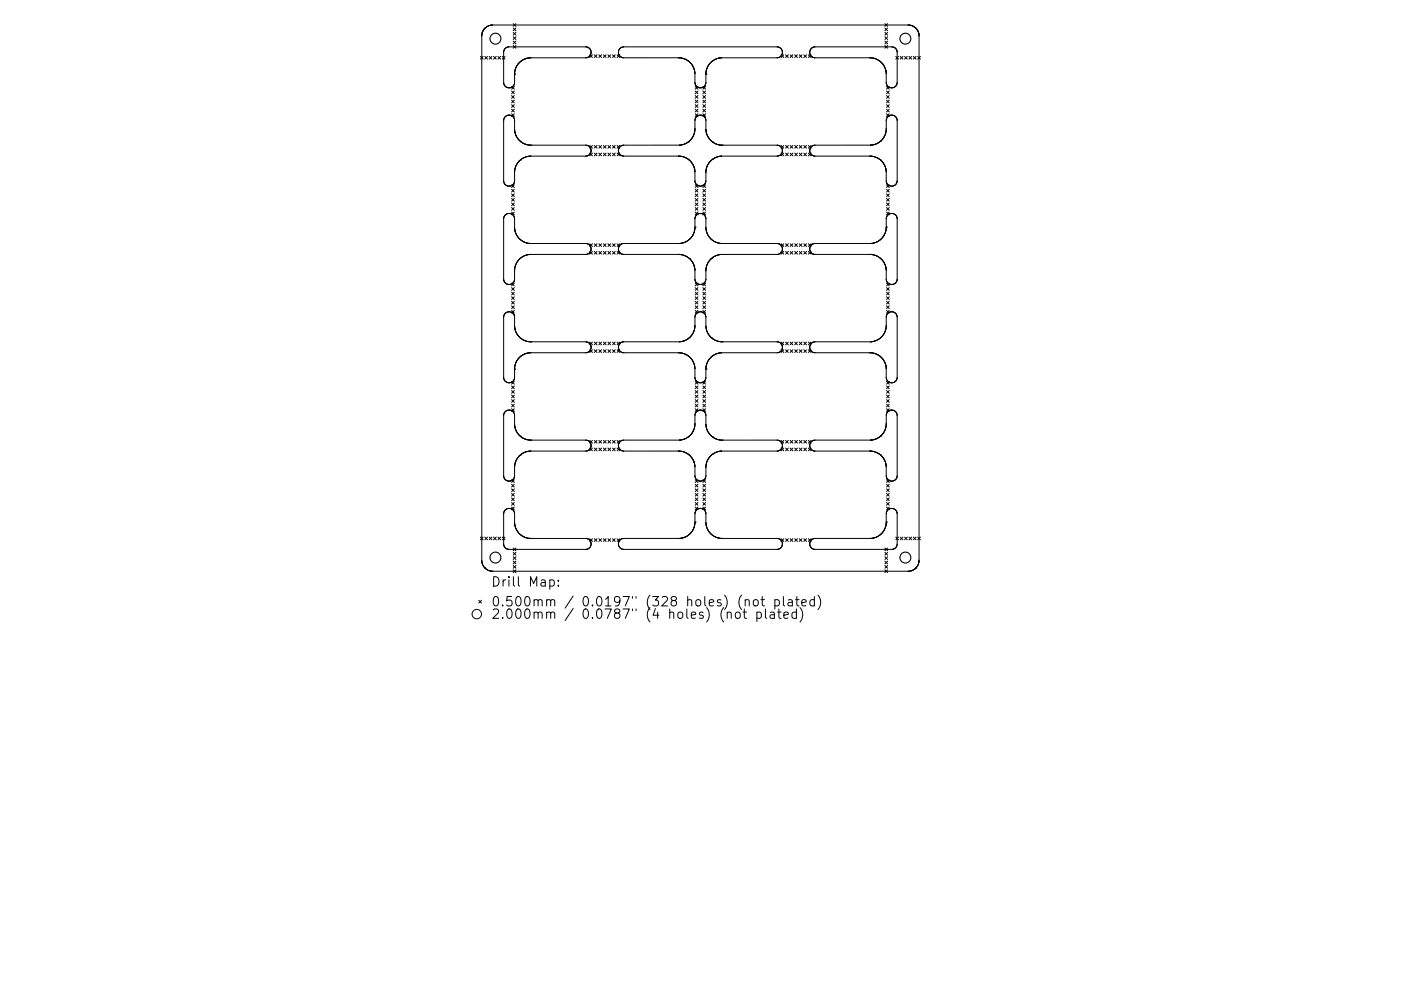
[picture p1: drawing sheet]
<svg xmlns="http://www.w3.org/2000/svg" width="297mm" height="210mm" viewBox="0 0 297 210" stroke-linecap="round" stroke-linejoin="round" font-family="sans-serif">
<defs><g id="words">
<g font-size="2.8">
<text x="104.1" y="124.5">Drill Map:</text>
<text x="104.1" y="128.7">0.500mm / 0.0197&quot; (328 holes) (not plated)</text>
<text x="104.1" y="131.3">2.000mm / 0.0787&quot; (4 holes) (not plated)</text>
</g>
</g></defs>
<g fill="none" stroke="#000" stroke-width=".21">
<path d="M101.9 12l.5 .5M102.1 7.6h.1M102.1 7.6v111.3M102.2 7.4l-.1 .2M102.2 7.4h.1M102.2 7.2v.2M102.2 7.2h.1M102.2 7v.2M102.2 7h.1M102.3 6.8v.1M102.3 6.7v.1M102.3 6.7h.1"/>
<path d="M102.4 6.5l-.1 .2M102.4 6.5h.1M102.4 12l-.5 .5M102.5 6.3l-.1 .2M102.5 6.3h.1M102.7 6.2l-.2 .1M102.7 6.2h.1M102.8 12l.6 .5M102.8 6l-.1 .1M102.8 6h.1M103 5.8l-.2 .2M103 5.8h.1"/>
<path d="M103.2 5.7l-.2 .1M103.2 5.7h.1M103.4 5.6l-.2 .1M103.4 12l-.6 .5M103.4 5.6h.1M103.6 5.5l-.2 .1M103.6 5.5h.1M103.7 12l.6 .5M103.8 5.4l-.2 .1M103.8 5.4h.1M104 5.4h-.2M104 5.4h.1"/>
<path d="M104.2 5.3h.1M104.3 5.3l-.3 .1M104.3 12l-.6 .5M104.4 5.3h88.2M104.4 5.3h-.1M104.5 5.3h-.1M104.6 12l.6 .5M105.2 12l-.6 .5M105.6 12l.5 .5M106.1 12l-.5 .5M106.5 12l.6 .5M107.1 12l-.6 .5"/>
<path d="M108.5 18.3l.5 .6M108.5 19.3l.5 .6M108.7 18.4h-.1M108.8 18.3l-.1 .1M108.8 8.7l.6 .6M108.8 5l.6 .6M108.8 5.9l.6 .6M108.8 6.9l.6 .6M108.8 7.8l.6 .6M108.8 9.7l.6 .5M108.8 18.2v.1M109 18.3l-.5 .6"/>
<path d="M109 19.3l-.5 .6M109.1 15.7h.1M109.1 15.7v1.9l-.3 .6M109.1 15.2v.5M109.1 15.2h.1M109.2 14.9h.1M109.2 14.9l-.1 .3M109.3 14.5l-.1 .4M109.3 14.5h.1M109.4 14.4l-.1 .1M109.4 14.4h.1M109.4 5l-.6 .6"/>
<path d="M109.4 5.9l-.6 .6M109.4 6.9l-.6 .6M109.4 7.8l-.6 .6M109.4 8.7l-.6 .6M109.4 9.7l-.6 .5M109.4 14.2v.2M109.5 14.2h-.1M109.5 14.1h.1M109.5 14.1v.1M109.5 14v.1M109.5 14h.1M109.6 13.9l-.1 .1"/>
<path d="M109.6 13.9h.1M109.7 13.8l-.1 .1M109.7 13.8h.1M109.7 13.7h.1M109.7 13.7v.1M109.8 13.6l-.1 .1M109.8 13.6h.1M109.9 13.5l-.1 .1M109.9 13.5h.1M110 13.4l-.1 .1M110.1 13.3l-.1 .1M110.2 13.2l-.2 .2"/>
<path d="M110.2 13.2h.1M110.3 13.1l-.1 .1M110.3 13.1h.1M110.4 13l-.1 .1M110.5 13h-.1M110.7 12.8l-.2 .2M110.7 12.8h.1M110.9 12.7l-.2 .1M110.9 12.7h.1M111 12.6l-.1 .1M111.1 12.6h-.1M111.2 12.5l-.1 .1"/>
<path d="M111.2 12.5h.1M111.4 12.5h-.2M111.4 12.5h.1M111.5 12.4l-.1 .1M111.5 12.4h.1M111.7 12.4h.1M111.7 12.4h-.2M112 12.3l-.3 .1M112.1 12.3h-.1M112.4 12.3h-.3M112.4 12.3h.1M124.9 10.2l-.7-.3h-16.3l-.5 .2-.4 .4-.2 .5v6.7l.2 .5 .5 .3 .6 .1 .5-.2"/>
<path d="M124.9 10.2h.1M124.9 10.2l.1 .1M125 10.3l.1 .1M125 11.6l.6 .6M125.1 10.4l.2 .5v.6l-.4 .5-.6 .2-11.9 .1M125.6 11.6l-.6 .6M126 11.6l.6 .6M126.6 11.6l-.6 .6M127 11.6l.5 .6M127.5 11.6l-.5 .6M127.9 11.6l.6 .6M128.5 11.6l-.6 .6"/>
<path d="M128.9 11.6l.6 .6M129.5 11.6l-.6 .6M129.9 11.6l.5 .6M130.4 11.6l-.5 .6M130.8 11.6l.6 .6M131.4 10.4l-.3 .5 .1 .6 .3 .5 .6 .2 11.8 .1M131.4 11.6l-.6 .6M131.4 10.3v.1M131.5 10.2l-.1 .1M131.6 10.2l.7-.3h32.5l.6 .2 .4 .5 .1 .6-.2 .6M131.6 10.2h-.1M143.9 12.3h.1"/>
<path d="M144 12.3h.1M144.1 12.3h.1M144.2 12.3h.1M144.2 12.3h.2M144.4 12.3h.1M144.4 12.3h.2M144.6 12.3h.1M144.6 12.3l.1 .1M144.7 12.4h.1M144.8 12.4h.1M144.9 12.4h.1M144.9 12.4l.2 .1"/>
<path d="M145.1 12.5h.1M145.2 12.5h.1M145.2 12.5l.2 .1M145.4 12.6h.1M145.4 12.6l.1 .1M145.5 12.7h.1M145.6 12.7h.1M145.6 12.7l.1 .1M145.7 12.8h.1M145.7 12.8l.1 .1M145.8 12.9h.1M145.9 12.9h.1"/>
<path d="M145.9 12.9l.1 .1M146 13h.1M146 13l.1 .1M146.1 13.1h.1M146.1 13.1l.1 .1M146.2 13.2h.1M146.3 13.2l.1 .1M146.4 13.4h.1M146.4 13.4l.1 .1M146.5 13.5h.1M146.5 13.5l.1 .1M146.6 13.6h.1"/>
<path d="M146.6 13.6l.2 .3M146.8 13.9h.1M146.8 13.9l.1 .1M146.9 14h.1M146.9 14v.1M146.9 14.1h.1M146.9 14.1l.1 .1M147 14.2h.1M147 14.2l.1 .3M147.1 14.5h.1M147.1 14.5l.1 .2M147.2 14.7h.1"/>
<path d="M147.2 14.7v.2M147.2 14.9h.1M147.2 14.9l.1 .3M147.3 15.2h.1M147.3 15.2v.3M147.3 15.5v2.1l.3 .6M147.3 15.5v.1M147.3 15.6h.1M147.4 18.3l.6 .6M147.4 19.3l.6 .6M147.6 18.2v.1M147.6 18.3l.2 .1"/>
<path d="M147.8 18.4h.1M148 18.3l-.6 .6M148 19.3l-.6 .6M149 18.3l.6 .6M149 19.3l.6 .6M149.6 18.3l-.6 .6M149.6 19.3l-.6 .6M149.7 15.7h.1M149.7 15.7v1.9l-.2 .5-.8 .5-.9-.2M149.7 15.2h.1M149.7 15.2v.5M149.8 14.9l-.1 .3"/>
<path d="M149.8 14.9h.1M149.8 14.7v.2M149.8 14.7h.1M149.9 14.5l-.1 .2M149.9 14.5h.1M149.9 14.4v.1M149.9 14.4h.1M150 14.2l-.1 .2M150 14.2h.1M150.1 14.1l-.1 .1M150.1 14v.1M150.2 13.9l-.1 .1"/>
<path d="M150.2 13.9h.1M150.4 13.6l-.2 .3M150.4 13.6h.1M150.5 13.5l-.1 .1M150.5 13.5h.1M150.6 13.4l-.1 .1M150.6 13.4h.1M150.8 13.2l-.2 .2M150.8 13.2h.1M150.9 13.1h.1M150.9 13.1l-.1 .1M151 13l-.1 .1"/>
<path d="M151 13h.1M151.1 12.9l-.1 .1M151.1 12.9h.1M151.2 12.9h-.1M151.2 12.9h.1M151.3 12.8l-.1 .1M151.3 12.8h.1M151.4 12.7l-.1 .1M151.4 12.7h.1M151.5 12.7h.1M151.5 12.7h-.1M151.6 12.6l-.1 .1"/>
<path d="M151.6 12.6h.1M151.8 12.5l-.2 .1M151.8 12.5h.1M151.9 12.5h-.1M151.9 12.5h.1M152.1 12.4l-.2 .1M152.1 12.4h.1M152.3 12.4h.1M152.3 12.4h-.2M152.4 12.3l-.1 .1M152.5 12.3h.1M152.6 12.3h-.1"/>
<path d="M152.6 12.3h.1M152.9 12.3h-.3M153 12.3h.1M165.6 11.6l.6 .6M165.6 11.8l-.8 .5h-11.9M165.7 11.8h-.1M166.2 11.6l-.6 .6M166.6 11.6l.5 .6M167.1 11.6l-.5 .6M167.5 11.6l.6 .6M168.1 11.6l-.6 .6M168.5 11.6l.6 .6"/>
<path d="M169.1 11.6l-.6 .6M169.5 11.6l.5 .6M170 11.6l-.5 .6M170.4 11.6l.6 .6M171 11.6l-.6 .6M171.4 11.6l.6 .6M172 11.6l-.6 .6M172.2 10.1l-.4 .4-.1 .6 .1 .6 .4 .4M172.2 12.1h.1M172.2 10.1l.6-.2h16.3l.5 .2 .4 .4 .2 .5v6.5l-.4 .8-.7 .3M172.2 10.1h.1M172.2 12.1l.6 .2h11.6"/>
<path d="M184.4 12.3h.1M184.4 12.3h.2M184.6 12.3h.1M184.6 12.3h.2M184.8 12.3h.1M184.8 12.3h.3M185.1 12.3h.1M185.1 12.3l.2 .1M185.3 12.4h.1M185.3 12.4h.2M185.5 12.4h.1M185.5 12.4l.1 .1"/>
<path d="M185.6 12.5h.1M185.6 12.5l.3 .1M185.9 12.6h.1M186 12.6h.1M186 12.6l.1 .1M186.1 12.7h.1M186.1 12.7l.2 .1M186.3 12.8h.1M186.3 12.8l.1 .1M186.4 12.9h.1M186.4 12.9l.3 .2M186.7 13.1h.1"/>
<path d="M186.7 13.1l.1 .1M186.8 13.2h.1M186.8 13.2l.1 .1M187 13.4h.1M187 13.4l.1 .1M187.1 13.5h.1M187.1 13.5l.1 .1M187.2 13.6h.1M187.2 13.6l.1 .1M187.3 13.7h.1M187.3 13.7v.1M187.3 13.8h.1"/>
<path d="M187.3 13.8l.1 .1M187.4 13.9h.1M187.4 13.9l.1 .1M187.5 14h.1M187.5 14.1v.1M187.5 14.2h.1M187.6 14.2v.2M187.6 5l.6 .6M187.6 5.9l.6 .6M187.6 6.9l.6 .6M187.6 7.8l.6 .6M187.6 8.7l.6 .6"/>
<path d="M187.6 9.7l.6 .5M187.6 14.4h.1M187.6 14.4l.1 .1M187.7 14.5h.1M187.7 14.5l.1 .4M187.8 14.9h.1M187.8 14.9l.1 .3M187.9 15.2h.1M187.9 15.2v.3M187.9 15.5v2.2l.5 .7M187.9 15.5v.1M187.9 15.6h.1"/>
<path d="M188 18.3l.5 .6M188 19.3l.5 .6M188.2 8.7l-.6 .6M188.2 5l-.6 .6M188.2 5.9l-.6 .6M188.2 6.9l-.6 .6M188.2 7.8l-.6 .6M188.2 9.7l-.6 .5M188.4 18.4l.1 .1M188.5 18.5l.5 .1M188.5 18.3l-.5 .6M188.5 19.3l-.5 .6"/>
<path d="M189 18.6h.1M189.9 12l.6 .5M190.5 12l-.6 .5M190.9 12l.5 .5M191.4 12l-.5 .5M191.8 12l.6 .5M192.4 12l-.6 .5M192.5 5.3h.1M192.6 5.3h.2M192.7 12l.6 .5M192.8 5.3h.1M192.8 5.3h.2"/>
<path d="M193 5.3v.1M193 5.4h.2M193.2 5.4h.1M193.2 5.4l.2 .1M193.3 12l-.6 .5M193.4 5.5h.1M193.4 5.5l.2 .1M193.6 5.6h.1M193.6 12l.6 .5M193.6 5.6l.2 .1M193.8 5.7h.1M193.8 5.7l.2 .1"/>
<path d="M194 5.8h.1M194 5.8l.2 .2M194.2 6h.1M194.2 6l.1 .1M194.2 12l-.6 .5M194.3 6.1v.1M194.3 6.2l.2 .1M194.5 6.3h.1M194.5 6.3l.1 .2M194.6 12l.5 .5M194.6 6.5h.1M194.6 6.5l.1 .2"/>
<path d="M194.7 6.7h.1M194.7 6.8l.1 .1M194.8 7h.1M194.8 7v.2M194.8 7.2v.2M194.8 7.2h.1M194.8 7.4h.1M194.8 7.4l.1 .2M194.9 7.6v111.3M194.9 7.6h.1M195.1 12l-.5 .5M106.9 38.9l.1 .1"/>
<path d="M107.2 24.7l-.4 .9v12.7l.1 .6M107.2 24.7l.9-.3 .8 .5 .2 .6v2M107.2 24.7h.1M108.5 39.2l.5 .6M108.5 20.3l.5 .6M108.5 21.2l.5 .6M108.5 22.2l.5 .6M108.5 23.2l.5 .6M108.5 24.1l.5 .6M108.9 39l-.4 .4-.5 .1-.6-.1-.4-.4M108.9 38.9v.1M109 39.2l-.5 .6"/>
<path d="M109 20.3l-.5 .6M109 21.2l-.5 .6M109 22.2l-.5 .6M109 23.2l-.5 .6M109 24.1l-.5 .6M109.1 36.4v2l-.2 .5M109.1 27.5h.1M109.1 27.5v.2M109.1 36.4h.1M109.1 27.7h.1M109.1 36.3v.1M109.1 27.7l.1 .5"/>
<path d="M109.1 36.2v.1M109.2 35.9l-.1 .3M109.2 35.9h.1M109.2 28.2h.1M109.2 35.7h.1M109.2 35.7v.2M109.2 28.2l.1 .2M109.3 28.4h.1M109.3 35.6l-.1 .1M109.3 35.5v.1M109.3 28.4l.1 .4M109.4 35.1l-.1 .4"/>
<path d="M109.4 28.8h.1M109.4 35.1h.1M109.4 28.8l.1 .1M109.5 28.9h.1M109.5 35.1h.1M109.5 28.9v.1M109.5 35.1h-.1M109.5 29h.1M109.5 34.9h.1M109.5 34.9v.2M109.5 29l.1 .2M109.6 34.8l-.1 .1"/>
<path d="M109.6 29.2h.1M109.6 34.7h.1M109.6 29.2l.1 .1M109.7 34.6l-.1 .1M109.7 29.3h.1M109.7 34.6h.1M109.7 29.3l.1 .1M109.8 29.4h.1M109.8 34.5l-.1 .1M109.8 34.5h.1M109.8 29.4v.1M109.8 29.5h.1"/>
<path d="M109.8 29.5l.1 .1M109.9 34.3l-.1 .2M109.9 29.6h.1M109.9 34.3h.1M109.9 29.6l.1 .1M110 29.7l.2 .2M110 34.2l-.1 .1M110 29.7h.1M110.1 29.7h.1M110.1 34.2h-.1M110.1 34.2h.1M110.2 34.1l-.2 .1"/>
<path d="M110.2 29.9h.1M110.2 29.9l.1 .1M110.2 34.1h.1M110.3 34l-.1 .1M110.3 34h.1M110.3 33.9h.1M110.3 30h.1M110.3 33.9v.1M110.3 30l.1 .1M110.4 30.1h.1M110.4 33.9h.1M110.4 33.9h-.1"/>
<path d="M110.5 30.1h.1M110.5 33.8h.1M110.5 33.8l-.1 .1M110.5 30.1l.1 .1M110.6 33.8h-.1M110.6 30.2h.1M110.6 33.8h.1M110.6 33.7h.1M110.6 33.7v.1M110.6 30.2l.1 .1M110.7 33.7h-.1M110.7 30.3h.1"/>
<path d="M110.7 33.6h.1M110.7 30.3l.2 .1M110.9 33.6h.1M110.9 33.6h-.2M110.9 30.4h.1M111 30.4h.1M111 33.5h-.1M111 33.5h.1M111 30.4l.1 .1M111.1 33.5h.1M111.1 30.5h.1M111.1 33.5h-.1"/>
<path d="M111.2 30.5h.1M111.2 33.4l-.1 .1M111.2 33.4h.1M111.2 30.5l.2 .1M111.4 33.3l-.2 .1M111.4 30.6h.1M111.4 33.3h.1M111.4 30.6l.6 .2M112 33.2l-.6 .1M112 30.8h.1M112.1 33.2h-.1M112.1 30.8h.1"/>
<path d="M112.2 33.1l-.1 .1M112.2 30.8h.1M112.2 33.1h.1M112.2 30.8h.4M112.4 33.1h-.2M112.4 33.1h.1M112.6 30.8h11.6l.6 .2 .4 .4M112.6 30.8h.1M125 32.5l.6 .6M125 30.9l.6 .5M125.2 32.5l-.4 .4-.6 .2h-11.8M125.2 31.4v.1"/>
<path d="M125.2 31.5l.1 .4M125.2 32.5h.1M125.3 32l-.1 .5M125.3 31.9v.1M125.6 32.5l-.6 .6M125.6 30.9l-.6 .5M126 32.5l.6 .6M126 30.9l.6 .5M126.6 32.5l-.6 .6M126.6 30.9l-.6 .5M127 32.5l.5 .6M127 30.9l.5 .5"/>
<path d="M127.5 32.5l-.5 .6M127.5 30.9l-.5 .5M127.9 32.5l.6 .6M127.9 30.9l.6 .5M128.5 32.5l-.6 .6M128.5 30.9l-.6 .5M128.9 32.5l.6 .6M128.9 30.9l.6 .5M129.5 32.5l-.6 .6M129.5 30.9l-.6 .5M129.9 32.5l.5 .6M129.9 30.9l.5 .5"/>
<path d="M130.4 32.5l-.5 .6M130.4 30.9l-.5 .5M130.8 32.5l.6 .6M130.8 30.9l.6 .5M131.1 32l.3 .7 .8 .4h11.7M131.1 31.9v.1M131.2 31.5l-.1 .4M131.3 31.4l-.1 .1M131.4 32.5l-.6 .6M131.4 30.9l-.6 .5M143.9 33.1h.1M143.9 33.1h.3"/>
<path d="M144.1 30.8h-.1M144.1 30.8h-11.9l-.6 .2-.3 .4M144.2 30.8h.1M144.2 33.1h.1M144.2 30.8h-.1M144.2 33.1l.2 .1M144.4 33.2h.1M144.4 30.8h-.2M144.4 33.2l.5 .1M144.4 30.8h.1M144.9 30.6l-.5 .2M144.9 33.3h.1"/>
<path d="M144.9 30.6h.1M144.9 33.3h.2M145.1 30.6h-.2M145.1 30.6h.1M145.1 33.3h.1M145.1 33.3l.1 .1M145.2 33.4h.1M145.2 30.5l-.1 .1M145.2 30.5h.1M145.2 33.4l.2 .1M145.4 33.5h.1M145.4 30.5h.1"/>
<path d="M145.4 30.5h-.2M145.4 30.4v.1M145.4 30.4h.1M145.5 30.4h-.1M145.5 30.4h.1M145.6 33.6h.1M145.7 30.3l-.1 .1M145.7 33.6h.1M145.7 30.3h.1M145.7 33.7h.1M145.8 33.7h.1M145.8 30.2l-.1 .1"/>
<path d="M145.8 30.2h.1M145.8 33.7l.1 .1M145.9 33.8h.1M145.9 30.2h-.1M145.9 30.2h.1M146 33.8h.1M146 30.1h.1M146 30.1l-.1 .1M146 33.8v.1M146 33.9h.1M146.1 30h.1M146.1 33.9h.1"/>
<path d="M146.1 30l-.1 .1M146.1 33.9v.1M146.1 34h.1M146.1 34l.1 .1M146.2 29.9l-.1 .1M146.2 34.1h.1M146.3 34.1l.1 .1M146.3 29.8v.1M146.4 34.2h.1M146.4 29.7l-.2 .2M146.4 29.7h.1M146.4 34.2l.1 .1"/>
<path d="M146.5 29.6h.1M146.5 34.3h.1M146.5 29.6l-.1 .1M146.5 34.3l.1 .2M146.6 34.5h.1M146.6 29.5h.1M146.6 29.5l-.1 .1M146.6 29.4v.1M146.6 29.4h.1M146.6 34.5l.1 .1M146.7 34.6h.1M146.7 29.3l-.1 .1"/>
<path d="M146.7 29.3h.1M146.7 34.6l.1 .1M146.8 34.7h.1M146.8 29.2l-.1 .1M146.8 29.2h.1M146.8 34.8l.1 .1M146.9 29l-.1 .2M146.9 34.9h.1M146.9 29h.1M146.9 34.9l.1 .2M147 28.9h.1M147 35.1h.1"/>
<path d="M147 28.9l-.1 .1M147 28.8v.1M147 35.1l.1 .1M147 28.8h.1M147.1 28.7l-.1 .1M147.1 35.2h.1M147.1 28.7h.1M147.1 35.2l.1 .3M147.2 28.4h.1M147.2 35.5h.1M147.2 28.4l-.1 .3M147.2 35.6v.1"/>
<path d="M147.2 28.2h.1M147.2 35.7h.1M147.2 28.2v.2M147.2 35.7l.1 .2M147.3 35.9h.1M147.3 35.9v.2M147.3 27.9l-.1 .3M147.3 36.1h.1M147.3 27.9h.1M147.3 27.8h.1M147.3 27.8v.1M147.3 36.1v.1"/>
<path d="M147.3 36.2v.1M147.3 27.7v.1M147.3 27.7h.1M147.3 36.3v.1M147.3 27.5v.2M147.3 36.4v2l.2 .5M147.3 36.4h.1M147.3 27.5h.1M147.4 39.2l.6 .6M147.4 20.3l.6 .6M147.4 21.2l.6 .6M147.4 22.2l.6 .6"/>
<path d="M147.4 23.2l.6 .6M147.4 24.1l.6 .6M147.5 38.9v.1M147.8 24.7l-.4 .7-.1 2.1M147.9 24.6l.7-.2 .6 .3M147.9 24.6l-.1 .1M148 39.2l-.6 .6M148 20.3l-.6 .6M148 21.2l-.6 .6M148 22.2l-.6 .6M148 23.2l-.6 .6M148 24.1l-.6 .6"/>
<path d="M149 39.2l.6 .6M149 20.3l.6 .6M149 21.2l.6 .6M149 22.2l.6 .6M149 23.2l.6 .6M149 24.1l.6 .6M149.2 24.7h.1M149.3 24.7l.4 .7v2.1M149.5 39l-.4 .4-.6 .1-.6-.1-.4-.4M149.5 38.9v.1M149.6 39.2l-.6 .6M149.6 20.3l-.6 .6"/>
<path d="M149.6 21.2l-.6 .6M149.6 22.2l-.6 .6M149.6 23.2l-.6 .6M149.6 24.1l-.6 .6M149.7 36.4v2l-.2 .5M149.7 27.5h.1M149.7 27.5v.2M149.7 36.4h.1M149.7 27.7h.1M149.7 36.3v.1M149.7 36.2v.1M149.7 27.7v.1"/>
<path d="M149.7 27.8h.1M149.7 36.1h.1M149.7 36.1v.1M149.7 27.8v.1M149.7 27.9h.1M149.7 27.9l.1 .3M149.7 35.9v.2M149.7 35.9h.1M149.8 35.7l-.1 .2M149.8 28.2h.1M149.8 35.7h.1M149.8 28.2v.2"/>
<path d="M149.8 28.4h.1M149.8 35.6v.1M149.8 35.6h.1M149.8 28.4l.1 .3M149.8 35.5v.1M149.8 35.5h.1M149.9 35.2l-.1 .3M149.9 28.7h.1M149.9 35.2h.1M149.9 28.7l.1 .1M150 28.8h.1M150 35.1l-.1 .1"/>
<path d="M150 28.8v.1M150 35.1h.1M150 28.9h.1M150 28.9l.1 .1M150.1 34.9l-.1 .2M150.1 29h.1M150.1 34.9h.1M150.1 29l.1 .2M150.2 34.8l-.1 .1M150.2 29.2h.1M150.2 34.8h.1M150.2 34.7v.1"/>
<path d="M150.2 34.7h.1M150.2 29.2l.1 .1M150.3 34.6l-.1 .1M150.3 29.3h.1M150.3 34.6h.1M150.3 29.3l.1 .1M150.4 29.4h.1M150.4 34.5l-.1 .1M150.4 34.5h.1M150.4 29.4v.1M150.4 29.5h.1M150.4 29.5l.1 .1"/>
<path d="M150.5 34.3l-.1 .2M150.5 29.6h.1M150.5 34.3h.1M150.5 29.6l.1 .1M150.6 29.7h.1M150.6 34.2l-.1 .1M150.6 34.2h.1M150.6 29.7l.2 .2M150.7 34.1l-.1 .1M150.7 29.8l.1 .1M150.8 34.1h-.1M150.8 29.9l.1 .1"/>
<path d="M150.9 34l-.1 .1M150.9 30h.1M150.9 34h.1M150.9 33.9h.1M150.9 33.9v.1M150.9 30l.1 .1M151 30.1h.1M151 33.9h.1M151 33.9h-.1M151 33.8h.1M151 30.1l.1 .1M151 33.8v.1"/>
<path d="M151.1 33.8h-.1M151.1 30.2h.1M151.1 33.8h.1M151.2 33.7l-.1 .1M151.2 33.7h.1M151.2 30.2h.1M151.2 30.2l.2 .2M151.3 33.7h-.1M151.3 33.7h.1M151.3 33.6v.1M151.3 33.6h.1M151.4 33.6h.1"/>
<path d="M151.4 30.4h.1M151.4 33.6h-.1M151.5 33.5l-.1 .1M151.5 30.4h.1M151.5 33.5h.1M151.6 33.5h-.1M151.6 30.4h.1M151.6 33.5h.1M151.6 30.4v.1M151.6 30.5h.1M151.6 30.5h.2M151.8 30.5h.1"/>
<path d="M151.8 33.4l-.2 .1M151.8 33.4h.1M151.8 30.5l.1 .1M151.9 30.6h.1M151.9 33.3l-.1 .1M151.9 33.3h.1M151.9 30.6l.5 .1M152.4 33.2l-.5 .1M152.4 30.7h.1M152.5 33.2h-.1M152.5 30.7l.1 .1M152.6 30.8h.1"/>
<path d="M152.6 33.2h-.1M152.6 33.2h.1M152.6 30.8h.2M152.8 30.8h.1M152.8 33.1l-.2 .1M152.8 33.1h.1M152.9 30.8h.1M152.9 33.1h-.1M153 33.1h-.1M153 30.8h.1M153.1 30.8h11.7l.8 .4 .3 .7M153.1 30.8h.1"/>
<path d="M165.5 32.8l-.7 .3h-11.9M165.5 32.8h.1M165.6 32.5l.6 .6M165.6 30.9l.6 .5M165.9 32l-.4 .8M165.9 31.9v.1M166.2 32.5l-.6 .6M166.2 30.9l-.6 .5M166.6 32.5l.5 .6M166.6 30.9l.5 .5M167.1 32.5l-.5 .6M167.1 30.9l-.5 .5"/>
<path d="M167.5 32.5l.6 .6M167.5 30.9l.6 .5M168.1 32.5l-.6 .6M168.1 30.9l-.6 .5M168.5 32.5l.6 .6M168.5 30.9l.6 .5M169.1 32.5l-.6 .6M169.1 30.9l-.6 .5M169.5 32.5l.5 .6M169.5 30.9l.5 .5M170 32.5l-.5 .6M170 30.9l-.5 .5"/>
<path d="M170.4 32.5l.6 .6M170.4 30.9l.6 .5M171 32.5l-.6 .6M171 30.9l-.6 .5M171.4 32.5l.6 .6M171.4 30.9l.6 .5M171.7 31.9v.1M171.7 32l.1 .4M171.8 32.4v.1M171.8 32.5l.4 .4 .6 .2h11.6M171.8 31.5l-.1 .4M171.8 31.4v.1"/>
<path d="M172 32.5l-.6 .6M172 30.9l-.6 .5M184.4 33.1h.1M184.4 33.1h.4M184.6 30.8h.1M184.6 30.8h-11.8l-.6 .2-.4 .4M184.8 30.8h.1M184.8 33.1h.1M184.8 30.8h-.2M184.8 33.1l.5 .1M185.3 30.7l-.5 .1M185.3 33.2h.1"/>
<path d="M185.3 30.7h.1M185.3 33.2l.2 .1M185.5 33.3h.1M185.5 30.6l-.2 .1M185.5 30.6h.1M185.6 30.6h-.1M185.6 33.3h.1M185.6 30.6h.1M185.6 33.3l.3 .2M185.9 33.5h.1M185.9 30.5l-.3 .1M185.9 30.5h.1"/>
<path d="M186 30.4l-.1 .1M186 33.5h.1M186 30.4h.1M186.1 30.4h-.1M186.1 33.5v.1M186.1 33.6h.2M186.1 30.4h.1M186.3 30.3l-.2 .1M186.3 33.6h.1M186.3 30.3h.1M186.3 33.7h.1M186.4 33.7h.1"/>
<path d="M186.4 30.2l-.1 .1M186.4 30.2h.1M186.4 33.7v.1M186.4 33.8h.1M186.5 30.1h.1M186.5 33.8h.1M186.5 30.1l-.1 .1M186.5 33.8l.1 .1M186.6 30.1h.1M186.6 33.9h.1M186.6 30.1h-.1M186.7 30h.1"/>
<path d="M186.7 33.9h.1M186.7 30l-.1 .1M186.7 33.9v.1M186.7 34h.1M186.7 34l.1 .1M186.8 29.9l-.1 .1M186.8 34.1h.1M186.8 34.1l.1 .1M186.8 29.8v.1M186.9 29.7l-.1 .2M187 34.2h.1M187 34.2l.1 .1"/>
<path d="M187 29.7h.1M187.1 34.3h.1M187.1 29.6l-.1 .1M187.1 29.6h.1M187.1 34.3l.1 .2M187.2 34.5h.1M187.2 29.5l-.1 .1M187.2 29.5h.1M187.2 29.4v.1M187.2 29.4h.1M187.2 34.5l.1 .1M187.3 29.3h.1"/>
<path d="M187.3 34.6h.1M187.3 29.3l-.1 .1M187.3 34.6l.1 .1M187.4 34.7h.1M187.4 29.2l-.1 .1M187.4 29.2h.1M187.4 34.8l.1 .1M187.5 34.9h.1M187.5 29l-.1 .2M187.5 29h.1M187.5 34.9v.2M187.5 28.9h.1"/>
<path d="M187.5 35.1h.1M187.5 28.9v.1M187.6 28.8l-.1 .1M187.6 35.1h.1M187.6 35.1l.1 .4M187.6 28.8h.1M187.7 28.4l-.1 .4M187.7 35.5v.1M187.7 28.4h.1M187.7 35.6l.1 .1M187.8 28.2l-.1 .2M187.8 28.2h.1"/>
<path d="M187.8 35.7h.1M187.8 35.7v.2M187.8 35.9h.1M187.8 35.9l.1 .3M187.9 27.7l-.1 .5M187.9 36.2v.1M187.9 27.7h.1M187.9 36.3v.1M187.9 27.5v.2M187.9 36.4l.1 2.3 .4 .6 .6 .2M187.9 36.4h.1M187.9 27.5h.1"/>
<path d="M188 39.2l.5 .6M188 20.3l.5 .6M188 21.2l.5 .6M188 22.2l.5 .6M188 23.2l.5 .6M188 24.1l.5 .6M188.1 24.9l-.2 .6v2M188.1 24.9h.1M188.5 39.2l-.5 .6M188.5 20.3l-.5 .6M188.5 21.2l-.5 .6M188.5 22.2l-.5 .6"/>
<path d="M188.5 23.2l-.5 .6M188.5 24.1l-.5 .6M189 39.5h.1M189 24.4l-.4 .1-.5 .4M189 24.4h.1M189.1 24.4l.7 .3 .4 .8v12.9l-.3 .8M189.8 39.2l-.7 .3M189.9 39.2h-.1M108.5 40.2l.5 .5M108.5 41.1l.5 .6M108.5 42.1l.5 .6M108.5 43.1l.5 .5"/>
<path d="M108.5 44l.5 .6M108.5 45l.5 .6M108.6 45.5l-.5-.2-.7 .1-.5 .4-.1 .6v13l.2 .5 .5 .4h.6l.5-.2M108.6 45.5h.1M108.7 45.5l.1 .2M108.8 45.7h.1M108.8 45.7l.3 .6v2.1M109 40.2l-.5 .5M109 41.1l-.5 .6M109 42.1l-.5 .6M109 43.1l-.5 .5M109 44l-.5 .6"/>
<path d="M109 45l-.5 .6M109.1 48.4h.1M109.1 48.4v.3M109.1 56.9v2.5l-.4 .7M109.1 48.7h.1M109.1 48.7l.1 .3M109.1 56.9h.1M109.2 56.8l-.1 .1M109.2 56.7v.1M109.2 49h.1M109.2 56.6h.1M109.2 49v.1"/>
<path d="M109.2 56.6v.1M109.2 49.1h.1M109.2 49.1l.1 .3M109.3 56.3l-.1 .3M109.3 49.4h.1M109.3 56.2v.1M109.3 49.4l.1 .1M109.4 49.5v.1M109.4 56.1l-.1 .1M109.4 56.1h.1M109.4 49.6v.1M109.4 49.7h.1"/>
<path d="M109.4 55.9v.2M109.4 55.9h.1M109.5 49.7v.2M109.5 49.9h.1M109.5 55.8h.1M109.5 55.8v.1M109.5 49.9l.1 .1M109.6 55.6l-.1 .2M109.6 55.6h.1M109.6 50h.1M109.6 50l.1 .2M109.7 55.5l-.1 .1"/>
<path d="M109.7 50.2h.1M109.7 55.5h.1M109.7 50.2l.1 .1M109.8 55.3l-.1 .2M109.8 50.3h.1M109.8 55.3h.1M109.8 50.3l.1 .1M109.9 55.2l-.1 .1M109.9 50.5h.1M109.9 55.2h.1M109.9 50.5l.1 .1M110 55.1l-.1 .1"/>
<path d="M110 50.6h.1M110.1 50.6h.1M110.1 55.1h-.1M110.1 50.6l.1 .1M110.2 50.7h.1M110.2 54.9h.1M110.2 54.9l-.2 .2M110.2 50.7l.1 .1M110.3 50.8h.1M110.3 54.8l-.1 .1M110.3 54.8h.1M110.3 50.8l.1 .1"/>
<path d="M110.4 54.7l-.1 .1M110.5 50.9h.1M110.5 54.7h.1M110.5 50.9l.2 .2M110.6 54.6h.1M110.6 54.6l-.1 .1M110.7 54.5l-.1 .1M110.7 51.1h.1M110.7 54.5h.1M110.7 51.1l.2 .1M110.9 54.4l-.2 .1M110.9 51.2h.1"/>
<path d="M110.9 54.4h.1M110.9 51.2l.1 .1M111 51.3h.1M111 54.3l-.1 .1M111.1 54.3h.1M111.1 51.3l.1 .1M111.2 51.4h.1M111.2 54.3h-.1M111.2 54.3h.1M111.2 51.4h.2M111.4 54.2h.1M111.4 54.2l-.2 .1"/>
<path d="M111.4 51.4h.1M111.4 51.4l.1 .1M111.5 51.5h.1M111.5 51.5h.2M111.7 54.1l-.3 .1M111.7 51.5h.1M111.7 54.1h.1M111.7 51.5v.1M111.7 51.6h.1M111.7 51.6h.2M111.9 51.6h.1M112 51.6h.1"/>
<path d="M112 54l-.3 .1M112.1 51.6l.3 .1M112.1 54h-.1M112.4 51.7h.1M112.4 54h-.3M112.4 54h.1M112.4 51.7h.2M112.6 51.7h11.7l.6 .2 .4 .5v.6l-.2 .6M112.6 51.7h.1M124.9 53.8l-.7 .2h-11.8M124.9 53.7v.1M125 53.6l-.1 .1"/>
<path d="M125 53.3l.6 .6M125 51.7l.6 .6M125.1 53.6h-.1M125.6 53.3l-.6 .6M125.6 51.7l-.6 .6M126 53.3l.6 .6M126 51.7l.6 .6M126.6 53.3l-.6 .6M126.6 51.7l-.6 .6M127 53.3l.5 .6M127 51.7l.5 .6M127.5 53.3l-.5 .6"/>
<path d="M127.5 51.7l-.5 .6M127.9 53.3l.6 .6M127.9 51.7l.6 .6M128.5 53.3l-.6 .6M128.5 51.7l-.6 .6M128.9 53.3l.6 .6M128.9 51.7l.6 .6M129.5 53.3l-.6 .6M129.5 51.7l-.6 .6M129.9 53.3l.5 .6M129.9 51.7l.5 .6M130.4 53.3l-.5 .6"/>
<path d="M130.4 51.7l-.5 .6M130.8 53.3l.6 .6M130.8 51.7l.6 .6M131.4 53.6h.1M131.4 53.3l-.6 .6M131.4 51.7l-.6 .6M131.4 53.6l.1 .1M131.5 53.7l.1 .1M131.6 53.8l.7 .2h11.6M143.9 54h.1M143.9 54h.3M144 51.7h.1"/>
<path d="M144.1 51.7h-.1M144.1 51.7h-12l-.6 .2-.3 .5-.1 .6 .3 .6M144.2 54h.1M144.2 51.6l-.1 .1M144.2 54h.2M144.2 51.6h.1M144.4 54h.1M144.4 51.6h-.2M144.4 51.6h.1M144.4 54l.3 .1M144.6 51.6h-.2M144.6 51.6h.1"/>
<path d="M144.7 51.6h-.1M144.7 54.1h.1M144.7 51.6h.1M144.8 51.5h.1M144.8 54.1h.1M144.8 51.5l-.1 .1M144.9 54.1h.1M144.9 51.5h-.1M144.9 51.5h.1M144.9 54.1l.2 .1M145.1 51.4h.1M145.1 54.2h.1"/>
<path d="M145.1 51.4l-.2 .1M145.1 54.2l.1 .1M145.2 54.3h.1M145.2 51.4h-.1M145.2 51.4h.1M145.2 54.3h.2M145.4 51.3l-.2 .1M145.4 51.3h.1M145.4 54.3h.1M145.4 54.3l.1 .1M145.5 54.4h.1M145.5 51.2l-.1 .1"/>
<path d="M145.5 51.2h.1M145.6 51.2h-.1M145.6 51.2h.1M145.6 54.4l.1 .1M145.7 51.1h.1M145.7 54.5h.1M145.7 51.1l-.1 .1M145.7 54.5l.1 .1M145.8 51l-.1 .1M145.8 54.6h.1M145.8 51h.1M145.9 54.6h.1"/>
<path d="M145.9 51h-.1M145.9 51h.1M145.9 54.6l.1 .1M146 50.9h.1M146 54.7h.1M146 50.9l-.1 .1M146 54.7l.1 .1M146.1 50.8l-.1 .1M146.1 54.8h.1M146.1 50.8h.1M146.1 54.8l.1 .1M146.2 50.7h.1"/>
<path d="M146.2 54.9h.1M146.2 50.7l-.1 .1M146.3 54.9l.1 .2M146.4 50.6l-.1 .1M146.4 55.1h.1M146.4 50.6h.1M146.4 55.1l.1 .1M146.5 50.5h.1M146.5 55.2h.1M146.5 50.5l-.1 .1M146.5 55.2l.1 .1M146.6 50.3l-.1 .1"/>
<path d="M146.6 55.3h.1M146.6 50.3h.1M146.6 55.3l.1 .2M146.7 55.5h.1M146.7 50.2l-.1 .1M146.7 50.2h.1M146.7 55.5l.1 .1M146.8 55.6h.1M146.8 50l-.1 .2M146.8 50h.1M146.8 55.6l.1 .2M146.9 55.8h.1"/>
<path d="M146.9 49.9l-.1 .1M146.9 49.9h.1M146.9 55.8l.1 .1M147 49.7h.1M147 55.9h.1M147 49.7l-.1 .2M147 55.9l.1 .3M147.1 49.4l-.1 .3M147.1 56.2v.1M147.1 49.4h.1M147.1 56.3l.1 .1M147.2 49.2h.1"/>
<path d="M147.2 56.4h.1M147.2 49.2l-.1 .2M147.2 56.4v.2M147.2 49.1h.1M147.2 56.6h.1M147.2 49.1v.1M147.2 49v.1M147.2 49h.1M147.2 56.6l.1 .1M147.3 56.7v.1M147.3 56.8v.1M147.3 48.7l-.1 .3"/>
<path d="M147.3 48.7h.1M147.3 56.9h.1M147.3 56.9v.4M147.3 57.3l.1 2.1 .4 .7M147.3 57.3h.1M147.3 48.2h.1M147.3 48.2v.5M147.4 40.2l.6 .5M147.4 41.1l.6 .6M147.4 42.1l.6 .6M147.4 43.1l.6 .5M147.4 44l.6 .6"/>
<path d="M147.4 45l.6 .6M147.6 45.7l-.3 .6v1.9M147.6 45.7l.4-.3 .6-.1 .5 .1 .3 .4 .3 .5v2.1M147.6 45.7h.1M148 40.2l-.6 .5M148 41.1l-.6 .6M148 42.1l-.6 .6M148 43.1l-.6 .5M148 44l-.6 .6M148 45l-.6 .6M149 40.2l.6 .5M149 41.1l.6 .6"/>
<path d="M149 42.1l.6 .6M149 43.1l.6 .5M149 44l.6 .6M149 45l.6 .6M149.6 40.2l-.6 .5M149.6 41.1l-.6 .6M149.6 42.1l-.6 .6M149.6 43.1l-.6 .5M149.6 44l-.6 .6M149.6 45l-.6 .6M149.7 48.4h.1M149.7 48.4v.3"/>
<path d="M149.7 48.7h.1M149.7 56.9h.1M149.7 56.9v2.4l-.2 .5-.8 .5-.9-.2M149.7 48.7l.1 .3M149.7 56.8v.1M149.7 56.7v.1M149.8 56.6l-.1 .1M149.8 49h.1M149.8 56.6h.1M149.8 49v.1M149.8 49.1h.1M149.8 49.1v.1"/>
<path d="M149.8 49.2h.1M149.8 56.4v.2M149.8 56.4h.1M149.8 49.2l.1 .2M149.9 49.4h.1M149.9 56.3l-.1 .1M149.9 56.2v.1M149.9 49.4v.1M149.9 49.5v.1M149.9 56.1v.1M149.9 56.1h.1M149.9 49.6l.1 .1"/>
<path d="M150 55.9l-.1 .2M150 49.7h.1M150 55.9h.1M150 49.7l.1 .2M150.1 49.9h.1M150.1 55.8h.1M150.1 55.8l-.1 .1M150.1 49.9l.1 .1M150.2 55.6l-.1 .2M150.2 50h.1M150.2 55.6h.1M150.2 50l.1 .2"/>
<path d="M150.3 55.5l-.1 .1M150.3 50.2h.1M150.3 55.5h.1M150.3 50.2l.1 .1M150.4 50.3h.1M150.4 55.3l-.1 .2M150.4 50.3l.1 .1M150.4 55.3h.1M150.5 55.2l-.1 .1M150.5 50.4h.1M150.5 55.2h.1M150.5 50.4v.1"/>
<path d="M150.5 50.5h.1M150.5 50.5l.1 .1M150.6 55.1l-.1 .1M150.6 50.6h.1M150.6 55.1h.1M150.6 50.6l.2 .1M150.8 54.9l-.2 .2M150.8 50.7h.1M150.8 54.9h.1M150.8 50.7l.1 .1M150.9 54.8h.1M150.9 50.8h.1"/>
<path d="M150.9 54.8l-.1 .1M150.9 50.8l.1 .1M151 54.7l-.1 .1M151 50.9h.1M151 54.7h.1M151 50.9l.1 .1M151.1 54.6h.1M151.1 51h.1M151.1 54.6l-.1 .1M151.2 51h.1M151.2 54.6h-.1M151.2 51l.1 .1"/>
<path d="M151.2 54.6h.1M151.3 51.1h.1M151.3 54.5h.1M151.3 54.5l-.1 .1M151.3 51.1l.1 .1M151.4 54.4l-.1 .1M151.4 51.2h.1M151.4 54.4h.1M151.5 54.4h.1M151.5 54.4h-.1M151.5 51.2h.1M151.5 51.2l.1 .1"/>
<path d="M151.6 54.3l-.1 .1M151.6 54.3h.1M151.6 51.3h.1M151.6 51.3l.2 .1M151.8 51.4h.1M151.8 54.3h-.2M151.8 54.3h.1M151.9 54.2h.1M151.9 54.2l-.1 .1M151.9 51.4h.1M151.9 51.4l.4 .1M152.3 54.1l-.4 .1"/>
<path d="M152.3 51.5h.1M152.3 51.5v.1M152.3 54.1h.1M152.3 51.6h.1M152.4 54.1h-.1M152.4 51.6h.1M152.5 54l-.1 .1M152.5 51.6h.1M152.6 54h-.1M152.6 51.6h.1M152.6 54h.1M152.6 51.6l.3 .1"/>
<path d="M152.9 51.7h.1M152.9 54h-.3M153 54h-.1M153 51.7h.1M153.1 51.7h11.6l.8 .2M153.1 51.7h.1M165.5 51.9v.1M165.5 52l.1 .1M165.6 53.3l.6 .6M165.6 51.7l.6 .6M165.6 52.1h.1M165.7 52.1l.2 .6-.1 .6-.4 .5-.5 .2h-11.9"/>
<path d="M166.2 53.3l-.6 .6M166.2 51.7l-.6 .6M166.6 53.3l.5 .6M166.6 51.7l.5 .6M167.1 53.3l-.5 .6M167.1 51.7l-.5 .6M167.5 53.3l.6 .6M167.5 51.7l.6 .6M168.1 53.3l-.6 .6M168.1 51.7l-.6 .6M168.5 53.3l.6 .6M168.5 51.7l.6 .6"/>
<path d="M169.1 53.3l-.6 .6M169.1 51.7l-.6 .6M169.5 53.3l.5 .6M169.5 51.7l.5 .6M170 53.3l-.5 .6M170 51.7l-.5 .6M170.4 53.3l.6 .6M170.4 51.7l.6 .6M171 53.3l-.6 .6M171 51.7l-.6 .6M171.4 53.3l.6 .6M171.4 51.7l.6 .6"/>
<path d="M172 53.3l-.6 .6M172 51.7l-.6 .6M172.2 51.9l-.4 .4-.1 .5 .1 .6 .4 .4M172.2 53.8h.1M172.2 51.8v.1M172.2 53.8l.6 .2h12M184.4 54h.1M184.6 51.7h.1M184.6 51.7h-11.8l-.6 .1M184.8 54h.1M184.8 51.6l-.2 .1M184.8 54l.5 .1"/>
<path d="M184.8 51.6h.1M185.1 51.6h-.3M185.1 51.6h.1M185.3 54.1h.1M185.3 51.6h-.2M185.3 51.6h.1M185.3 51.5v.1M185.3 51.5h.1M185.3 54.1h.2M185.5 54.1h.1M185.5 51.5h-.2M185.5 54.1l.1 .1"/>
<path d="M185.5 51.5h.1M185.6 51.4h.1M185.6 54.2h.1M185.6 51.4l-.1 .1M185.6 54.2l.3 .1M185.9 51.3l-.3 .1M185.9 54.3h.1M185.9 51.3h.1M186 51.3h-.1M186 54.3h.1M186 54.3l.1 .1M186 51.3h.1"/>
<path d="M186.1 54.4h.1M186.1 51.2l-.1 .1M186.1 51.2h.1M186.1 54.4l.2 .1M186.3 51.1h.1M186.3 51.1l-.2 .1M186.3 54.5h.1M186.3 54.5l.1 .1M186.4 51l-.1 .1M186.4 51h.1M186.4 54.6h.1M186.4 54.6l.3 .2"/>
<path d="M186.7 50.8l-.3 .2M186.7 50.8h.1M186.7 54.8h.1M186.7 54.8l.1 .1M186.8 50.7h.1M186.8 50.7l-.1 .1M186.8 54.9h.1M186.8 54.9l.1 .2M186.9 50.6l-.1 .1M186.9 55.1h.1M187 50.6h.1M187 55.1l.1 .1"/>
<path d="M187.1 55.2h.1M187.1 50.5l-.1 .1M187.1 50.4v.1M187.1 55.2l.1 .1M187.2 55.3h.1M187.2 50.3l-.1 .1M187.2 50.3h.1M187.2 55.3l.1 .2M187.3 50.2h.1M187.3 55.5h.1M187.3 50.2l-.1 .1M187.3 55.5l.1 .1"/>
<path d="M187.4 50h.1M187.4 55.6h.1M187.4 50l-.1 .2M187.4 55.6l.1 .2M187.5 55.8h.1M187.5 49.9l-.1 .1M187.5 55.8v.1M187.5 49.9h.1M187.5 49.7h.1M187.5 55.9h.1M187.5 49.7v.2M187.6 55.9v.2"/>
<path d="M187.6 56.1h.1M187.6 49.6v.1M187.6 49.5v.1M187.6 56.1l.1 .1M187.7 56.2v.1M187.7 49.4l-.1 .1M187.7 56.3l.1 .3M187.7 49.4h.1M187.8 49.1l-.1 .3M187.8 56.6h.1M187.8 49.1h.1M187.8 49h.1"/>
<path d="M187.8 49v.1M187.8 56.6v.1M187.8 56.7v.1M187.8 56.8l.1 .1M187.9 56.9h.1M187.9 48.7l-.1 .3M187.9 56.9v.4M187.9 48.7h.1M187.9 57.3v2l.3 .7M187.9 57.3h.1M187.9 48.2h.1M187.9 48.2v.5"/>
<path d="M188 40.2l.5 .5M188 41.1l.5 .6M188 42.1l.5 .6M188 43.1l.5 .5M188 44l.5 .6M188 45l.5 .6M188.2 60h.1M188.5 45.5l-.6 .7v2M188.5 45.4v.1M188.5 40.2l-.5 .5M188.5 41.1l-.5 .6M188.5 42.1l-.5 .6"/>
<path d="M188.5 43.1l-.5 .5M188.5 44l-.5 .6M188.5 45l-.5 .6M189 45.3l-.5 .1M189 45.3h.1M189.1 45.3l.8 .3 .3 .8v12.9l-.4 .8-.7 .3M106.9 66.7l-.1 .6v12.8l.4 .8M107 66.7h-.1M108.5 60.1l.5 .5M108.5 61l.5 .6M108.5 62l.5 .6M108.5 63l.5 .5"/>
<path d="M108.5 63.9l.5 .6M108.5 64.9l.5 .6M108.5 65.9l.5 .5M108.7 60.1h-.1M108.9 66.7l-.4-.4-.6-.2-.5 .2-.4 .4M108.9 66.7h.1M108.9 66.7l.2 .5v2M109 60.1l-.5 .5M109 61l-.5 .6M109 62l-.5 .6M109 63l-.5 .5M109 63.9l-.5 .6"/>
<path d="M109 64.9l-.5 .6M109 65.9l-.5 .5M109.1 78.3h.1M109.1 78.3v1.9l-.2 .5-.8 .5-.9-.2M109.1 78.2v.1M109.1 69.2h.1M109.1 69.2l.1 .5M109.1 78.1v.1M109.1 78v.1M109.1 77.9v.1M109.2 69.7v.1M109.2 69.8v.1"/>
<path d="M109.2 77.5h.1M109.2 77.5l-.1 .4M109.2 69.9h.1M109.2 69.9l.2 .7M109.3 77.3l-.1 .1M109.3 77.3h.1M109.4 76.8l-.1 .5M109.4 70.6h.1M109.4 76.8h.1M109.5 70.6v.1M109.5 70.6h.1M109.5 76.8h.1"/>
<path d="M109.5 76.8h-.1M109.5 70.7h.1M109.5 76.6h.1M109.5 76.6v.2M109.5 70.7l.1 .2M109.6 70.9h.1M109.6 76.5l-.1 .1M109.6 76.5h.1M109.6 70.9l.1 .1M109.7 76.3l-.1 .2M109.7 71h.1M109.7 76.3h.1"/>
<path d="M109.7 71l.1 .2M109.8 71.2h.1M109.8 71.2l.2 .2M109.9 76.1l-.2 .2M109.9 76h.1M110 71.4l.2 .2M110 75.9l-.1 .1M110 71.4l.1 .1M110.1 75.9h-.1M110.1 75.9h.1M110.2 71.6h.1M110.2 75.8l-.2 .1"/>
<path d="M110.2 75.8h.1M110.2 71.6l.1 .1M110.3 71.7h.1M110.3 75.7l-.1 .1M110.3 75.7h.1M110.3 71.7l.1 .1M110.4 71.8h.1M110.4 75.6l-.1 .1M110.5 71.8h.1M110.5 75.6h-.1M110.5 71.8l.1 .1M110.6 71.9h.1"/>
<path d="M110.6 71.9l.1 .1M110.7 75.4l-.2 .2M110.7 72h.1M110.7 75.4h.1M110.7 72l.2 .1M110.9 75.3l-.2 .1M110.9 75.3h.1M110.9 72.1h.1M110.9 72.1l.1 .1M111 75.2l-.1 .1M111 72.2h.1M111.1 72.2h.1"/>
<path d="M111.1 75.2h-.1M111.2 72.2h.1M111.2 75.1l-.1 .1M111.2 75.1h.1M111.2 72.2l.2 .1M111.4 72.3h.1M111.4 75.1h-.2M111.4 75.1h.1M111.4 72.3l.3 .1M111.5 75l-.1 .1M111.5 75h.1M111.7 75h-.2"/>
<path d="M111.7 72.4h.1M111.7 75h.1M111.7 74.9v.1M111.7 72.4l.3 .1M111.7 74.9h.1M111.9 74.9h-.2M111.9 74.9h.1M112 72.5h.1M112 74.9h-.1M112.1 72.5h.5M112.1 74.9h-.1M112.4 74.8l-.3 .1"/>
<path d="M112.4 74.8h.1M112.6 72.5h11.7l.7 .4 .3 .8M112.6 72.5h.1M125 74.2l.6 .6M125 72.6l.6 .6M125.3 73.7l-.3 .8-.7 .3h-11.9M125.3 73.7h.1M125.6 74.2l-.6 .6M125.6 72.6l-.6 .6M126 74.2l.6 .6M126 72.6l.6 .6M126.6 74.2l-.6 .6"/>
<path d="M126.6 72.6l-.6 .6M127 74.2l.5 .6M127 72.6l.5 .6M127.5 74.2l-.5 .6M127.5 72.6l-.5 .6M127.9 74.2l.6 .6M127.9 72.6l.6 .6M128.5 74.2l-.6 .6M128.5 72.6l-.6 .6M128.9 74.2l.6 .6M128.9 72.6l.6 .6M129.5 74.2l-.6 .6"/>
<path d="M129.5 72.6l-.6 .6M129.9 74.2l.5 .6M129.9 72.6l.5 .6M130.4 74.2l-.5 .6M130.4 72.6l-.5 .6M130.8 74.2l.6 .6M130.8 72.6l.6 .6M131.1 73.7l.3 .8 .8 .3h11.7M131.1 73.7h.1M131.4 74.2l-.6 .6M131.4 72.6l-.6 .6M143.9 74.8h.1"/>
<path d="M144 74.8h.1M144 72.5h.1M144.1 72.5h-.1M144.1 72.5h-11.9l-.8 .4-.3 .8M144.1 74.8h.1M144.1 74.8l.1 .1M144.2 74.9h.1M144.2 72.5h-.1M144.2 72.5h.1M144.2 74.9h.2M144.4 74.9h.1M144.4 72.5h-.2"/>
<path d="M144.4 72.5h.1M144.4 74.9h.2M144.6 74.9h.1M144.7 72.4l-.3 .1M144.7 72.4h.1M144.7 74.9h.1M144.7 74.9l.1 .1M144.8 75h.1M144.8 72.4h-.1M144.8 72.4h.1M144.9 75h.1M144.9 72.4h-.1"/>
<path d="M144.9 72.4h.1M144.9 75l.2 .1M145.1 75.1h.1M145.1 72.3l-.2 .1M145.1 72.3h.1M145.2 75.1h.1M145.2 72.2l-.1 .1M145.2 72.2h.1M145.2 75.1l.2 .1M145.4 72.2h-.2M145.4 75.2h.1M145.4 72.2h.1"/>
<path d="M145.4 75.2l.1 .1M145.5 72.1h.1M145.5 72.1l-.1 .1M145.5 75.3h.1M145.6 75.3l.1 .1M145.7 75.4h.1M145.7 72l-.1 .1M145.7 72h.1M145.7 75.4l.1 .1M145.8 75.5h.1M145.8 71.9l-.1 .1M145.8 71.9h.1"/>
<path d="M145.9 75.5h.1M145.9 71.9h.1M145.9 71.9h-.1M145.9 75.5l.1 .1M146 71.8l-.1 .1M146 71.8h.1M146 75.6h.1M146 75.6l.1 .1M146.1 71.7l-.1 .1M146.1 71.7h.1M146.1 75.7h.1M146.1 75.7l.1 .1"/>
<path d="M146.2 75.8h.1M146.2 71.6l-.1 .1M146.3 75.8l.1 .1M146.3 71.6h-.1M146.4 75.9h.1M146.4 71.5h.1M146.4 71.5l-.1 .1M146.4 75.9l.1 .1M146.5 71.3h.1M146.5 76h.1M146.5 71.3l-.1 .1M146.5 76.1l.2 .2"/>
<path d="M146.6 71.2l-.1 .1M146.6 71.2h.1M146.7 76.3h.1M146.7 71l-.1 .2M146.7 71h.1M146.7 76.3l.1 .2M146.8 76.5h.1M146.8 70.9l-.1 .1M146.8 70.9h.1M146.8 76.5l.1 .1M146.9 70.7l-.1 .2M146.9 76.6h.1"/>
<path d="M146.9 70.7h.1M146.9 76.6l.1 .2M147 70.6h.1M147 76.8h.1M147 70.6l-.1 .1M147 76.8l.2 .5M147.1 70.4l-.1 .2M147.1 70.4h.1M147.2 70.1h.1M147.2 77.3h.1M147.2 70.1l-.1 .3M147.2 77.3v.1"/>
<path d="M147.2 69.9h.1M147.2 77.4h.1M147.2 69.9v.2M147.2 77.5l.1 .3M147.3 69.8l-.1 .1M147.3 69.7v.1M147.3 69.6v.1M147.3 77.8h.1M147.3 69.6h.1M147.3 77.8v.1M147.3 77.9v.1M147.3 78v.1"/>
<path d="M147.3 69.2v.4M147.3 78.1v2l.2 .6 .8 .5 .9-.2M147.3 78.1v.1M147.3 69.2h.1M147.4 60.1l.6 .5M147.4 61l.6 .6M147.4 62l.6 .6M147.4 63l.6 .5M147.4 63.9l.6 .6M147.4 64.9l.6 .6M147.4 65.9l.6 .5M147.5 66.7l-.2 .5v2"/>
<path d="M147.5 66.7h.1M147.8 60.1h.1M147.8 66.4l-.3 .3M147.9 66.3l.8-.1 .8 .5 .2 .5v2M147.9 66.3l-.1 .1M148 60.1l-.6 .5M148 61l-.6 .6M148 62l-.6 .6M148 63l-.6 .5M148 63.9l-.6 .6M148 64.9l-.6 .6M148 65.9l-.6 .5"/>
<path d="M149 60.1l.6 .5M149 61l.6 .6M149 62l.6 .6M149 63l.6 .5M149 63.9l.6 .6M149 64.9l.6 .6M149 65.9l.6 .5M149.6 60.1l-.6 .5M149.6 61l-.6 .6M149.6 62l-.6 .6M149.6 63l-.6 .5M149.6 63.9l-.6 .6"/>
<path d="M149.6 64.9l-.6 .6M149.6 65.9l-.6 .5M149.7 78.3h.1M149.7 78.3l-.1 1.9-.3 .7M149.7 78.2v.1M149.7 69.2h.1M149.7 69.2v.4M149.7 78.1v.1M149.7 78v.1M149.7 77.9v.1M149.7 69.6h.1M149.7 77.8h.1"/>
<path d="M149.7 77.8v.1M149.7 69.6v.1M149.7 69.7v.1M149.7 69.8l.1 .1M149.8 77.5l-.1 .3M149.8 69.9h.1M149.8 77.4h.1M149.8 69.9v.2M149.8 77.3v.1M149.8 70.1h.1M149.8 77.3h.1M149.8 70.1l.2 .5"/>
<path d="M150 76.8l-.2 .5M150 70.6h.1M150 76.8h.1M150 70.6l.1 .1M150.1 70.7h.1M150.1 76.6h.1M150.1 76.6l-.1 .2M150.1 70.7l.1 .2M150.2 70.9h.1M150.2 70.9l.1 .1M150.3 71h.1M150.3 76.3l-.2 .3"/>
<path d="M150.3 76.3h.1M150.3 71l.1 .2M150.4 71.2h.1M150.4 71.2l.1 .1M150.5 76.1l-.2 .2M150.5 71.3h.1M150.5 76.1h.1M150.5 76h.1M150.5 76v.1M150.5 71.3l.1 .1M150.6 71.4h.1M150.6 75.9l-.1 .1"/>
<path d="M150.6 75.9h.1M150.6 71.4v.1M150.6 71.5l.1 .1M150.6 71.5h.1M150.7 75.8l-.1 .1M150.8 71.6h.1M150.8 75.8h.1M150.8 71.6l.1 .1M150.9 71.7h.1M150.9 75.7h.1M150.9 75.7l-.1 .1M150.9 71.7l.1 .1"/>
<path d="M151 71.8h.1M151 75.6l-.1 .1M151 75.6h.1M151 71.8l.1 .1M151.1 75.5l-.1 .1M151.1 71.9h.1M151.1 75.5h.1M151.2 71.9h.1M151.2 75.5h-.1M151.2 75.5h.1M151.2 71.9l.1 .1M151.3 72h.1"/>
<path d="M151.3 75.4l-.1 .1M151.3 75.4h.1M151.3 72l.1 .1M151.4 72.1h.1M151.4 75.3l-.1 .1M151.4 75.3h.1M151.5 72.1h.1M151.5 75.3h-.1M151.5 75.3h.1M151.5 72.1l.1 .1M151.6 72.2h.1M151.6 75.2l-.1 .1"/>
<path d="M151.6 75.2h.1M151.6 72.2h.2M151.8 72.2h.1M151.8 75.1l-.2 .1M151.8 72.2l.5 .2M151.8 75.1h.1M151.9 75.1h-.1M151.9 75.1h.1M152.3 75l-.4 .1M152.3 75h.1M152.3 72.4h.1M152.3 74.9v.1"/>
<path d="M152.3 74.9h.1M152.4 72.4l.1 .1M152.4 74.9h-.1M152.5 74.9h.1M152.5 72.5h.1M152.6 72.5h.1M152.6 74.9h-.1M152.6 72.5h.3M152.6 74.9h.1M152.9 72.5h.1M152.9 74.8l-.3 .1M153 74.8h-.1"/>
<path d="M153 72.5h.1M153.1 72.5h11.7l.8 .4 .3 .8M153.1 72.5h.1M165.5 74.5l-.7 .3h-11.9M165.5 74.5h.1M165.6 74.2l.6 .6M165.6 72.6l.6 .6M165.7 74.3l-.2 .2M165.7 74.2v.1M165.9 73.7l-.2 .5M165.9 73.7h.1M166.2 74.2l-.6 .6"/>
<path d="M166.2 72.6l-.6 .6M166.6 74.2l.5 .6M166.6 72.6l.5 .6M167.1 74.2l-.5 .6M167.1 72.6l-.5 .6M167.5 74.2l.6 .6M167.5 72.6l.6 .6M168.1 74.2l-.6 .6M168.1 72.6l-.6 .6M168.5 74.2l.6 .6M168.5 72.6l.6 .6M169.1 74.2l-.6 .6"/>
<path d="M169.1 72.6l-.6 .6M169.5 74.2l.5 .6M169.5 72.6l.5 .6M170 74.2l-.5 .6M170 72.6l-.5 .6M170.4 74.2l.6 .6M170.4 72.6l.6 .6M171 74.2l-.6 .6M171 72.6l-.6 .6M171.4 74.2l.6 .6M171.4 72.6l.6 .6M171.7 73.7h.1"/>
<path d="M171.7 73.7l.3 .8 .7 .3h11.7M172 74.2l-.6 .6M172 72.6l-.6 .6M184.4 74.8h.1M184.4 74.8h.2M184.6 74.8h.1M184.6 72.5h.1M184.6 72.5h-11.9l-.7 .4-.3 .8M184.6 74.8l.2 .1M184.8 74.9h.1M184.8 72.5h-.2M184.8 72.5h.1"/>
<path d="M184.8 74.9h.3M185.1 74.9h.1M185.1 74.9h.2M185.3 72.4l-.5 .1M185.3 74.9h.1M185.3 72.4h.1M185.3 75h.2M185.5 72.4h-.2M185.5 75h.1M185.5 72.4h.1M185.5 75l.1 .1M185.6 75.1h.1"/>
<path d="M185.6 72.3l-.1 .1M185.6 72.3h.1M185.6 75.1l.3 .1M185.9 72.2l-.3 .1M185.9 75.2h.1M185.9 72.2h.1M186 72.2h.1M186 75.2h.1M186 72.2h-.1M186 75.2l.1 .1M186.1 75.3h.1M186.1 72.1l-.1 .1"/>
<path d="M186.1 75.3l.2 .1M186.1 72.1h.1M186.3 75.4h.1M186.3 72l-.2 .1M186.3 72h.1M186.3 75.4l.1 .1M186.4 75.5h.1M186.4 71.9l-.1 .1M186.4 71.9h.1M186.4 75.5l.2 .1M186.5 75.6h.1M186.6 75.6l.1 .1"/>
<path d="M186.7 71.7h.1M186.7 75.7h.1M186.7 71.7l-.3 .2M186.7 75.7l.1 .1M186.8 71.6l-.1 .1M186.8 75.8h.1M186.8 71.6h.1M186.8 75.8l.1 .1M186.9 71.5l-.1 .1M186.9 75.9h.1M187 71.4l-.1 .1M187 75.9h.1"/>
<path d="M187 75.9l.1 .1M187.1 76h.1M187.1 76.1l.2 .2M187.2 71.2l-.2 .2M187.2 71.2h.1M187.3 71h.1M187.3 71l-.1 .2M187.3 76.3h.1M187.3 76.3l.1 .2M187.4 70.9h.1M187.4 70.9l-.1 .1M187.4 76.5h.1"/>
<path d="M187.4 76.5l.1 .1M187.5 70.7l-.1 .2M187.5 76.6h.1M187.5 70.7h.1M187.5 76.6v.2M187.5 70.6h.1M187.5 76.8h.1M187.5 70.6v.1M187.6 76.8h.1M187.6 70.6h-.1M187.6 76.8l.1 .5M187.6 70.6h.1"/>
<path d="M187.7 77.3h.1M187.7 77.3l.1 .1M187.8 69.9l-.2 .7M187.8 77.5l.1 .4M187.8 69.9h.1M187.8 77.5h.1M187.8 69.8v.1M187.8 69.7v.1M187.9 77.9v.1M187.9 78v.1M187.9 69.2l-.1 .5M187.9 78.1v2.1l.2 .5"/>
<path d="M187.9 78.1h.1M187.9 69.2h.1M188 60.1l.5 .5M188 61l.5 .6M188 62l.5 .6M188 63l.5 .5M188 63.9l.5 .6M188 64.9l.5 .6M188 65.9l.5 .5M188.2 60l.8 .4M188.5 66.3l-.6 .8v2.1M188.5 66.3h.1"/>
<path d="M188.5 60.1l-.5 .5M188.5 61l-.5 .6M188.5 62l-.5 .6M188.5 63l-.5 .5M188.5 63.9l-.5 .6M188.5 64.9l-.5 .6M188.5 65.9l-.5 .5M189 60.4h.1M189 66.1l-.5 .2M189 66.1h.1M189.1 66.1l.7 .3M189.8 66.4l.1 .1"/>
<path d="M189.9 66.5l.3 .7v12.9l-.4 .8-.7 .3M107.2 80.9v.1M108.5 80.9l.5 .6M108.5 81.9l.5 .6M108.5 82.9l.5 .5M108.5 83.8l.5 .6M108.5 84.8l.5 .6M108.5 85.8l.5 .5M108.5 86.7l.5 .6M108.6 87.2l-.5-.2-.7 .1-.4 .4-.2 .7v12.9l.2 .6 .5 .3 .6 .1 .5-.3M108.6 87.2l.1 .1M108.7 87.3l.1 .1"/>
<path d="M108.8 87.4h.1M108.8 87.4l.3 .6v2.1M109 80.9l-.5 .6M109 81.9l-.5 .6M109 82.9l-.5 .5M109 83.8l-.5 .6M109 84.8l-.5 .6M109 85.8l-.5 .5M109 86.7l-.5 .6M109.1 90.1h.1M109.1 90.1v.1M109.1 90.2v.1"/>
<path d="M109.1 90.3v.1M109.1 98.7v2.4l-.4 .7M109.1 90.4h.1M109.1 90.4l.1 .4M109.1 98.6v.1M109.2 98.5l-.1 .1M109.2 98.5h.1M109.2 90.8h.1M109.2 98.3h.1M109.2 98.3v.2M109.2 90.8l.1 .1M109.3 90.9v.1"/>
<path d="M109.3 91v.1M109.3 91.1h.1M109.3 91.1l.1 .2M109.4 97.8l-.2 .5M109.4 91.3h.1M109.4 97.8h.1M109.4 91.3v.1M109.4 97.7v.1M109.5 91.4v.2M109.5 91.4h.1M109.5 97.6h.1M109.5 91.6h.1"/>
<path d="M109.5 97.5h.1M109.5 97.5v.1M109.5 91.6l.1 .1M109.6 97.3l-.1 .2M109.6 97.3h.1M109.6 91.8h.1M109.6 91.8l.1 .1M109.7 97.2l-.1 .1M109.7 91.9h.1M109.7 97.2h.1M109.7 91.9l.2 .3M109.8 97.1l-.1 .1"/>
<path d="M109.8 97.1h.1M109.9 92.2h.1M109.9 96.9l-.1 .1M109.9 96.9h.1M109.9 92.2l.1 .1M110 96.8l-.1 .1M110 92.3h.1M110.1 92.3h.1M110.1 96.8h-.1M110.1 96.8h.1M110.1 92.3l.1 .1M110.2 96.7l-.2 .1"/>
<path d="M110.2 92.4h.1M110.2 96.7h.1M110.2 96.6v.1M110.2 96.6h.1M110.2 92.4l.1 .1M110.3 96.5l-.1 .1M110.3 96.5h.1M110.3 92.6h.1M110.4 96.4l-.1 .1M110.4 92.6l.1 .1M110.5 92.7h.1M110.5 96.4h-.1"/>
<path d="M110.6 96.3l-.1 .1M110.6 92.7h.1M110.6 96.3h.1M110.6 92.7v.1M110.6 92.8h.1M110.7 96.2l-.1 .1M110.7 96.2h.1M110.7 92.9h.1M110.7 92.9h.2M110.9 92.9h.1M110.9 96.1l-.2 .1M110.9 92.9v.1"/>
<path d="M110.9 93h.1M110.9 96.1h.1M111 93h.1M111 96.1h-.1M111 96.1h.1M111.1 93l.1 .1M111.2 96h-.1M111.2 93.1h.1M111.2 96h.1M111.2 93.1l.2 .1M111.4 95.9h.1M111.4 95.9l-.2 .1"/>
<path d="M111.4 93.2h.1M111.4 93.2l.6 .1M111.5 95.9h.1M111.5 95.9h-.1M112 95.7l-.5 .2M112 93.3h.1M112.1 95.7h-.1M112.1 93.3l.1 .1M112.2 93.4h.1M112.2 95.7h-.1M112.2 95.7h.1M112.2 93.4h.4"/>
<path d="M112.4 95.7h-.2M112.4 95.7h.1M112.6 93.4h11.7l.6 .2 .4 .5v.6l-.2 .6M112.6 93.4h.1M124.9 95.5l-.7 .2h-11.8M124.9 95.4v.1M125 95.3l-.1 .1M125 95.1l.6 .5M125 93.4l.6 .6M125.1 95.3h-.1M125.6 95.1l-.6 .5M125.6 93.4l-.6 .6"/>
<path d="M126 95.1l.6 .5M126 93.4l.6 .6M126.6 95.1l-.6 .5M126.6 93.4l-.6 .6M127 95.1l.5 .5M127 93.4l.5 .6M127.5 95.1l-.5 .5M127.5 93.4l-.5 .6M127.9 95.1l.6 .5M127.9 93.4l.6 .6M128.5 95.1l-.6 .5M128.5 93.4l-.6 .6"/>
<path d="M128.9 95.1l.6 .5M128.9 93.4l.6 .6M129.5 95.1l-.6 .5M129.5 93.4l-.6 .6M129.9 95.1l.5 .5M129.9 93.4l.5 .6M130.4 95.1l-.5 .5M130.4 93.4l-.5 .6M130.8 95.1l.6 .5M130.8 93.4l.6 .6M131.4 95.3h.1M131.4 95.1l-.6 .5"/>
<path d="M131.4 93.4l-.6 .6M131.4 95.3l.1 .1M131.5 95.4l.1 .1M131.6 95.5l.7 .2h11.6M143.9 95.7h.1M143.9 95.7h.3M144.1 93.4h-.1M144.1 93.4h-12l-.6 .2-.3 .5-.1 .6 .3 .6M144.2 95.7h.1M144.2 93.4h-.1M144.2 93.4h.1M144.2 95.7h.2"/>
<path d="M144.4 95.7h.1M144.4 93.3l-.2 .1M144.4 95.7l.5 .2M144.4 93.3h.1M144.9 95.9h.1M144.9 93.2l-.5 .1M144.9 93.2h.1M144.9 95.9h.2M145.1 93.2h-.2M145.1 95.9h.1M145.1 93.2h.1M145.1 95.9l.1 .1"/>
<path d="M145.2 96h.1M145.2 93.1h.1M145.2 93.1l-.1 .1M145.2 96h.2M145.4 96h.1M145.4 93h.1M145.4 93l-.2 .1M145.4 96.1h.1M145.5 93h-.1M145.5 93h.1M145.6 92.9h.1M145.6 96.1h.1"/>
<path d="M145.6 92.9l-.1 .1M145.6 96.1l.1 .1M145.7 92.9h-.1M145.7 96.2h.1M145.7 92.8h.1M145.7 96.2l.1 .1M145.8 92.8h.1M145.8 96.3h.1M145.8 92.8h-.1M145.9 96.3h.1M145.9 92.7l-.1 .1M145.9 92.7h.1"/>
<path d="M145.9 96.3l.1 .1M146 96.4h.1M146 92.7h.1M146 92.7h-.1M146 92.6h.1M146 92.6v.1M146 96.4l.1 .1M146.1 96.5h.1M146.1 92.6h-.1M146.1 92.5h.1M146.1 96.5l.1 .1M146.2 96.6l.2 .2"/>
<path d="M146.2 92.4l-.1 .1M146.3 96.6v.1M146.3 92.4h.1M146.3 96.7h.1M146.4 92.3h.1M146.4 96.8h.1M146.4 92.3l-.2 .1M146.4 96.8l.1 .1M146.5 92.2h.1M146.5 96.9h.1M146.5 92.2l-.1 .1M146.5 96.9l.1 .1"/>
<path d="M146.6 97.1h.1M146.6 97.1l.1 .1M146.7 91.9l-.2 .3M146.7 97.2h.1M146.7 91.9h.1M146.7 97.2l.1 .1M146.8 91.8l-.1 .1M146.8 97.3h.1M146.8 97.3l.1 .2M146.8 91.7h.1M146.9 97.5h.1M146.9 91.6l-.1 .1"/>
<path d="M146.9 91.6h.1M146.9 97.5l.1 .1M147 91.4h.1M147 97.6h.1M147 91.4l-.1 .2M147 97.7l.1 .1M147.1 91.3l-.1 .1M147.1 97.8h.1M147.1 91.3h.1M147.1 97.8l.1 .3M147.1 91.1v.2M147.1 91.1h.1"/>
<path d="M147.2 91h.1M147.2 98.1h.1M147.2 91l-.1 .1M147.2 98.1v.2M147.2 90.8h.1M147.2 98.3h.1M147.2 90.8v.1M147.2 98.3l.1 .2M147.3 98.5h.1M147.3 98.5v.1M147.3 90.4l-.1 .4M147.3 90.4h.1"/>
<path d="M147.3 98.7h.1M147.3 98.7v.3M147.3 90.3v.1M147.3 90.2v.1M147.3 99l.1 2.1 .4 .7M147.3 99h.1M147.4 80.9l.6 .6M147.4 81.9l.6 .6M147.4 82.9l.6 .5M147.4 83.8l.6 .6M147.4 84.8l.6 .6M147.4 85.8l.6 .5"/>
<path d="M147.4 86.7l.6 .6M147.6 87.4l-.3 .6v2.2M147.6 87.4l.4-.3 .6-.1 .5 .1 .3 .4 .3 .5v2.1M147.6 87.4h.1M148 80.9l-.6 .6M148 81.9l-.6 .6M148 82.9l-.6 .5M148 83.8l-.6 .6M148 84.8l-.6 .6M148 85.8l-.6 .5M148 86.7l-.6 .6M149 80.9l.6 .6"/>
<path d="M149 81.9l.6 .6M149 82.9l.6 .5M149 83.8l.6 .6M149 84.8l.6 .6M149 85.8l.6 .5M149 86.7l.6 .6M149.3 80.9l-.1 .1M149.6 80.9l-.6 .6M149.6 81.9l-.6 .6M149.6 82.9l-.6 .5M149.6 83.8l-.6 .6M149.6 84.8l-.6 .6"/>
<path d="M149.6 85.8l-.6 .5M149.6 86.7l-.6 .6M149.7 90.1h.1M149.7 90.1v.1M149.7 90.2v.1M149.7 90.3v.1M149.7 90.4h.1M149.7 98.7h.1M149.7 98.7v2.3l-.2 .5-.8 .6-.9-.3M149.7 90.4l.1 .4M149.7 98.5v.1M149.7 98.5h.1"/>
<path d="M149.8 98.3l-.1 .2M149.8 90.8h.1M149.8 98.3h.1M149.8 90.8v.1M149.8 90.9h.1M149.8 98.1v.2M149.8 98.1h.1M149.8 90.9v.1M149.8 91h.1M149.8 91l.1 .1M149.9 91.1h.1M149.9 91.1v.2"/>
<path d="M149.9 97.8l-.1 .3M149.9 91.3h.1M149.9 97.8h.1M149.9 91.3l.1 .1M150 97.7l-.1 .1M150 91.4h.1M150 97.6h.1M150 91.4l.1 .2M150.1 91.6h.1M150.1 97.5h.1M150.1 97.5l-.1 .1M150.1 91.6l.1 .1"/>
<path d="M150.2 91.7h.1M150.2 91.7v.1M150.2 91.8h.1M150.2 91.8l.1 .1M150.3 97.2l-.2 .3M150.3 91.9h.1M150.3 97.2h.1M150.3 91.9l.2 .3M150.4 97.1l-.1 .1M150.4 97h.1M150.5 96.9l-.1 .1M150.5 92.2h.1"/>
<path d="M150.5 96.9h.1M150.5 92.2l.1 .1M150.6 92.3l.2 .1M150.6 96.8l-.1 .1M150.6 92.3h.1M150.6 96.8h.1M150.7 92.4h.1M150.7 96.7h.1M150.8 96.6l-.1 .1M150.8 96.6l-.2 .2M150.8 92.4l.1 .1M150.9 92.5h.1"/>
<path d="M150.9 96.5h.1M150.9 92.5v.1M150.9 96.5l-.1 .1M150.9 92.6h.1M151 96.4l-.1 .1M151 96.4h.1M151 92.7h.1M151.1 92.7h.1M151.1 96.3l-.1 .1M151.1 96.3h.1M151.1 92.7l.1 .1M151.2 92.8h.1"/>
<path d="M151.2 96.3h.1M151.2 96.3h-.1M151.3 96.2l-.1 .1M151.3 92.8h.1M151.3 96.2h.1M151.3 92.8v.1M151.3 92.9h.1M151.4 92.9h.1M151.4 96.1h.1M151.4 96.1l-.1 .1M151.4 92.9l.1 .1M151.5 93h.1"/>
<path d="M151.5 96.1h-.1M151.5 96.1h.1M151.6 96.1h-.1M151.6 93h.1M151.6 96h.1M151.6 93l.2 .1M151.8 93.1h.1M151.8 96h-.2M151.8 93.1l.1 .1M151.8 96h.1M151.9 95.9l-.1 .1M151.9 95.9h.1"/>
<path d="M151.9 93.2h.1M151.9 93.2l.5 .1M152.1 95.9h.1M152.1 95.9h-.2M152.4 95.8l-.3 .1M152.4 93.3h.1M152.5 95.8h-.1M152.5 93.3h.1M152.6 93.3h.1M152.6 95.7l-.1 .1M152.6 95.7h.1M152.6 93.3l.2 .1"/>
<path d="M152.8 93.4h.1M152.8 95.7h-.2M152.8 95.7h.1M152.9 93.4h.1M152.9 95.7h-.1M153 95.7h-.1M153 93.4h.1M153.1 93.4h11.6l.8 .2M153.1 93.4h.1M165.5 93.6v.1M165.5 93.7l.1 .1M165.6 95.1l.6 .5"/>
<path d="M165.6 93.4l.6 .6M165.6 93.8h.1M165.7 93.8l.2 .6-.1 .6-.4 .5-.5 .2h-12M166.2 95.1l-.6 .5M166.2 93.4l-.6 .6M166.6 95.1l.5 .5M166.6 93.4l.5 .6M167.1 95.1l-.5 .5M167.1 93.4l-.5 .6M167.5 95.1l.6 .5M167.5 93.4l.6 .6M168.1 95.1l-.6 .5"/>
<path d="M168.1 93.4l-.6 .6M168.5 95.1l.6 .5M168.5 93.4l.6 .6M169.1 95.1l-.6 .5M169.1 93.4l-.6 .6M169.5 95.1l.5 .5M169.5 93.4l.5 .6M170 95.1l-.5 .5M170 93.4l-.5 .6M170.4 95.1l.6 .5M170.4 93.4l.6 .6M171 95.1l-.6 .5"/>
<path d="M171 93.4l-.6 .6M171.4 95.1l.6 .5M171.4 93.4l.6 .6M172 95.1l-.6 .5M172 93.4l-.6 .6M172.2 93.6l-.4 .4-.1 .6 .1 .5 .4 .4M172.2 95.5h.1M172.2 93.5v.1M172.2 95.5l.6 .2h11.6M184.4 95.7h.1M184.4 95.7h.4M184.6 93.4h.1"/>
<path d="M184.6 93.4h-11.8l-.6 .1M184.8 95.7h.1M184.8 93.4h.1M184.8 93.4h-.2M184.8 95.7l.5 .1M185.3 95.8h.1M185.3 93.3l-.5 .1M185.3 95.8l.2 .1M185.3 93.3h.1M185.5 95.9h.1M185.5 93.2l-.2 .1M185.5 93.2h.1"/>
<path d="M185.6 95.9h.1M185.6 93.2h-.1M185.6 95.9l.3 .1M185.6 93.2h.1M185.8 93.1h.1M185.8 93.1l-.2 .1M185.9 96h.1M185.9 93h.1M185.9 93l-.1 .1M185.9 96l.1 .1M186 96.1h.1M186 93h-.1"/>
<path d="M186 93h.1M186.1 96.1h.1M186.1 93h-.1M186.1 93h.1M186.1 96.1l.2 .1M186.3 92.9l-.2 .1M186.3 96.2h.1M186.3 96.2l.1 .1M186.3 92.8h.1M186.4 92.8h.1M186.4 96.3h.1M186.4 92.8h-.1"/>
<path d="M186.4 96.3l.3 .2M186.7 96.5h.1M186.7 92.6h.1M186.7 92.6l-.3 .1M186.7 96.5l.1 .1M186.8 96.6l.1 .2M186.8 92.4l-.1 .1M186.8 92.4h.1M186.8 96.6v.1M186.8 96.7h.1M187 92.3l-.2 .1M187 96.8h.1"/>
<path d="M187 96.8l.2 .2M187 92.3h.1M187.1 92.2l-.1 .1M187.1 92.2h.1M187.2 97h.1M187.2 97.1l.1 .1M187.3 97.2h.1M187.3 91.9h.1M187.3 91.9l-.2 .3M187.3 97.2l.1 .1M187.4 91.8l-.1 .1M187.4 91.8h.1"/>
<path d="M187.4 97.3h.1M187.4 97.3l.1 .2M187.5 91.6l-.1 .1M187.5 91.6h.1M187.5 97.5h.1M187.5 97.5v.1M187.5 91.4h.1M187.5 97.6h.1M187.5 91.4v.2M187.6 97.7v.1M187.6 97.8h.1M187.6 91.3v.1"/>
<path d="M187.6 97.8l.2 .5M187.6 91.3h.1M187.7 91.1l-.1 .2M187.7 91.1h.1M187.7 91v.1M187.7 90.9v.1M187.8 98.3h.1M187.8 90.8l-.1 .1M187.8 90.8h.1M187.8 98.3v.2M187.8 98.5h.1M187.8 98.5l.1 .1"/>
<path d="M187.9 90.4l-.1 .4M187.9 98.6v.1M187.9 98.7v.3M187.9 90.4h.1M187.9 90.3v.1M187.9 90.2v.1M187.9 99v2l.3 .7M187.9 99h.1M188 80.9l.5 .6M188 81.9l.5 .6M188 82.9l.5 .5M188 83.8l.5 .6"/>
<path d="M188 84.8l.5 .6M188 85.8l.5 .5M188 86.7l.5 .6M188.1 80.7h.1M188.1 80.7l.3 .3M188.4 81l.1 .1M188.5 81.1l.5 .1M188.5 80.9l-.5 .6M188.5 81.9l-.5 .6M188.5 82.9l-.5 .5M188.5 83.8l-.5 .6M188.5 84.8l-.5 .6"/>
<path d="M188.5 85.8l-.5 .5M188.5 86.7l-.5 .6M189 81.2h.1M189 87l-.6 .2-.4 .6-.1 2.4M189 87h.1M189.1 87l.8 .3 .3 .9v12.8l-.4 .8-.7 .3M101.9 114l.5 .5M102.1 118.9h.1M102.1 118.9l.1 .2M102.2 119.1h.1M102.2 119.1v.2M102.2 119.3h.1"/>
<path d="M102.2 119.3v.2M102.2 119.5l.1 .3M102.2 119.5h.1M102.3 119.8h.1M102.3 119.8l.1 .2M102.4 120h.1M102.4 120l.1 .2M102.4 114l-.5 .5M102.8 114l.6 .5M103.4 114l-.6 .5M103.7 114l.6 .5M104.3 114l-.6 .5"/>
<path d="M104.6 114l.6 .5M105.2 114l-.6 .5M105.6 114l.5 .5M106.1 114l-.5 .5M106.5 114l.6 .5M106.9 116h.1M107 116l.4 .4 .5 .2h16.3l.6-.2 .3-.4M107.1 114l-.6 .5M108.5 101.8l.5 .6M108.5 102.7l.5 .6M108.5 103.7l.5 .6M108.5 104.7l.5 .6"/>
<path d="M108.5 105.6l.5 .6M108.5 106.6l.5 .6M108.5 107.6l.5 .6M108.7 101.8h-.1M108.8 120l.6 .6M108.8 119.1l.6 .5M108.8 117.2l.6 .6M108.8 116.3l.6 .5M108.8 118.1l.6 .6M109 101.8l-.5 .6M109 102.7l-.5 .6M109 103.7l-.5 .6"/>
<path d="M109 104.7l-.5 .6M109 105.6l-.5 .6M109 106.6l-.5 .6M109 107.6l-.5 .6M109.1 110.9h.1M109.1 110.9l.1 .6M109.1 111v-2l-.2-.6-.7-.5-.9 .1-.4 .4-.1 .6v6.5l.1 .5M109.2 111.5h.1M109.2 111.5v.1M109.2 111.6h.1M109.2 111.7l.2 .6M109.4 117.2l-.6 .6"/>
<path d="M109.4 116.3l-.6 .5M109.4 118.1l-.6 .6M109.4 119.1l-.6 .5M109.4 120l-.6 .6M109.4 112.3h.1M109.5 112.3h.1M109.5 112.3v.1M109.5 112.4h.1M109.5 112.4v.1M109.5 112.5h.1M109.5 112.5l.1 .1M109.6 112.6h.1"/>
<path d="M109.6 112.6l.1 .1M109.7 112.8h.1M109.7 112.8l.1 .1M109.8 112.9h.1M109.8 112.9l.2 .2M110 113.1h.1M110 113.1l.1 .1M110.1 113.2h.1M110.1 113.2l.1 .1M110.2 113.3h.1M110.2 113.3l.1 .1M110.3 113.4h.1"/>
<path d="M110.3 113.4l.1 .1M110.4 113.5h.1M110.5 113.5h.1M110.5 113.5l.2 .2M110.7 113.7h.1M110.7 113.7l.2 .1M110.9 113.8h.1M110.9 113.8l.3 .2M111.2 114h.1M111.2 114h.2M111.4 114h.1M111.4 114l.1 .1"/>
<path d="M111.5 114.1h.1M111.5 114.1h.2M111.7 114.1h.1M111.7 114.1l.3 .1M112 114.2h.1M112.1 114.2h.3M112.4 114.2h.1M112.4 114.2h.2M112.6 114.2h11.6l.7 .3M112.6 114.2h.1M124.9 114.5h.1M124.9 114.5l.3 .4 .1 .5"/>
<path d="M125 114.3l.6 .6M125.2 116h-.1M125.3 115.4l-.1 .6M125.3 115.4h.1M125.6 114.3l-.6 .6M126 114.3l.6 .6M126.6 114.3l-.6 .6M127 114.3l.5 .6M127.5 114.3l-.5 .6M127.9 114.3l.6 .6M128.5 114.3l-.6 .6M128.9 114.3l.6 .6"/>
<path d="M129.5 114.3l-.6 .6M129.9 114.3l.5 .6M130.4 114.3l-.5 .6M130.8 114.3l.6 .6M131.1 115.4h.1M131.1 115.4l.2 .6M131.3 116h.1M131.3 116l.4 .4 .6 .2h32.4l.8-.3M131.4 114.3l-.6 .6M131.5 114.5l-.3 .4-.1 .5M131.6 114.5h-.1M144 114.2h.1"/>
<path d="M144.1 114.2h-.1M144.1 114.2h-11.8l-.7 .3M144.2 114.2h-.1M144.2 114.2h.1M144.4 114.2h-.2M144.4 114.2h.1M144.6 114.2h-.2M144.6 114.2h.1M144.7 114.1l-.1 .1M144.7 114.1h.1M144.8 114.1h.1M144.8 114.1h-.1"/>
<path d="M144.9 114.1h-.1M144.9 114.1h.1M145.1 114l-.2 .1M145.1 114h.1M145.2 114h-.1M145.2 114h.1M145.4 113.9l-.2 .1M145.4 113.9h.1M145.5 113.8h.1M145.5 113.8l-.1 .1M145.7 113.7h.1M145.7 113.7l-.1 .1"/>
<path d="M145.8 113.6l-.1 .1M145.8 113.6h.1M145.9 113.6h-.1M145.9 113.6h.1M146 113.5h.1M146 113.5l-.1 .1M146.1 113.4l-.1 .1M146.1 113.4h.1M146.2 113.3l-.1 .1M146.2 113.3h.1M146.4 113.2h.1M146.4 113.1l-.1 .2"/>
<path d="M146.5 113h.1M146.5 113l-.1 .1M146.6 112.9l-.1 .1M146.6 112.9h.1M146.7 112.8l-.1 .1M146.7 112.7h.1M146.9 112.5l-.2 .2M146.9 112.5h.1M146.9 112.4h.1M146.9 112.4v.1M147 112.3l-.1 .1M147 112.3h.1"/>
<path d="M147.2 111.8h.1M147.2 111.8l-.2 .5M147.2 111.6v.1M147.2 111.7v.1M147.3 111.5l-.1 .1M147.3 111.5h.1M147.3 111.3v.2M147.3 111.3h.1M147.3 111v.3M147.3 110.9v.1M147.3 110.8h.1M147.3 110.8v.1"/>
<path d="M147.4 101.8l.6 .6M147.4 102.7l.6 .6M147.4 103.7l.6 .6M147.4 104.7l.6 .6M147.4 105.6l.6 .6M147.4 106.6l.6 .6M147.4 107.6l.6 .6M147.8 101.8h.1M147.8 108.1l-.4 .7-.1 2M147.9 108.1l.8-.2 .8 .5M147.9 108.1h-.1M148 101.8l-.6 .6"/>
<path d="M148 102.7l-.6 .6M148 103.7l-.6 .6M148 104.7l-.6 .6M148 105.6l-.6 .6M148 106.6l-.6 .6M148 107.6l-.6 .6M149 101.8l.6 .6M149 102.7l.6 .6M149 103.7l.6 .6M149 104.7l.6 .6M149 105.6l.6 .6M149 106.6l.6 .6"/>
<path d="M149 107.6l.6 .6M149.5 108.4v.1M149.5 108.5l.2 .5v2M149.6 101.8l-.6 .6M149.6 102.7l-.6 .6M149.6 103.7l-.6 .6M149.6 104.7l-.6 .6M149.6 105.6l-.6 .6M149.6 106.6l-.6 .6M149.6 107.6l-.6 .6M149.7 110.9h.1M149.7 111v.3"/>
<path d="M149.7 111.3h.1M149.7 111.3v.2M149.7 111.5h.1M149.7 111.5l.1 .1M149.8 111.6v.1M149.8 111.7v.1M149.8 111.8h.1M149.8 111.8l.1 .3M149.9 112.1h.1M149.9 112.1l.1 .2M150 112.3h.1M150 112.3l.1 .1"/>
<path d="M150.1 112.4h.1M150.1 112.4v.1M150.1 112.5h.1M150.1 112.5l.1 .1M150.2 112.6h.1M150.2 112.6l.1 .1M150.3 112.7v.1M150.3 112.8l.1 .1M150.4 112.9h.1M150.4 112.9l.1 .1M150.5 113h.1M150.5 113l.1 .1"/>
<path d="M150.6 113.1l.1 .2M150.6 113.1v.1M150.6 113.2h.1M150.7 113.3h.1M150.8 113.3l.1 .1M150.9 113.4h.1M150.9 113.4l.1 .1M151 113.5h.1M151 113.5l.1 .1M151.1 113.6h.1M151.2 113.6h.1M151.2 113.6l.1 .1"/>
<path d="M151.3 113.7h.1M151.3 113.7l.1 .1M151.4 113.8h.1M151.5 113.8h.1M151.5 113.8l.1 .1M151.6 113.9h.1M151.6 113.9l.2 .1M151.8 114h.1M151.9 114h.1M151.9 114l.2 .1M152.1 114.1h.1M152.1 114.1h.2"/>
<path d="M152.3 114.1h.1M152.3 114.1l.1 .1M152.4 114.2h.1M152.5 114.2h.1M152.6 114.2h.1M152.6 114.2h.3M153 114.2h.1M153.1 114.2h11.7l.8 .4 .3 .8M153.1 114.2h.1M165.5 116.2v.1M165.6 114.3l.6 .6M165.9 115.4l-.4 .8"/>
<path d="M165.9 115.4h.1M166.2 114.3l-.6 .6M166.6 114.3l.5 .6M167.1 114.3l-.5 .6M167.5 114.3l.6 .6M168.1 114.3l-.6 .6M168.5 114.3l.6 .6M169.1 114.3l-.6 .6M169.5 114.3l.5 .6M170 114.3l-.5 .6M170.4 114.3l.6 .6M171 114.3l-.6 .6"/>
<path d="M171.4 114.3l.6 .6M171.7 115.4l.3 .8 .8 .4h16.3l.7-.3M171.7 115.4h.1M172 114.3l-.6 .6M172 114.6l-.3 .8M172 114.6h.1M184.6 114.2h.1M184.6 114.2h-11.8l-.8 .4M184.8 114.2h-.2M184.8 114.2h.1M185.1 114.2h-.3M185.1 114.2h.1"/>
<path d="M185.3 114.1l-.2 .1M185.3 114.1h.1M185.5 114.1h-.2M185.5 114.1h.1M185.6 114l-.1 .1M185.6 114h.1M185.9 113.9l-.3 .1M185.9 113.9h.1M186 113.9h-.1M186 113.9h.1M186.1 113.8h.1M186.1 113.8l-.1 .1"/>
<path d="M186.3 113.7h.1M186.3 113.7l-.2 .1M186.7 113.4h.1M186.7 113.4l-.4 .3M186.8 113.3l-.1 .1M186.8 113.3h.1M186.9 113.2l-.1 .1M187 113.1h.1M187.2 112.9l-.2 .2M187.2 112.9h.1M187.3 112.8h.1M187.3 112.8l-.1 .1"/>
<path d="M187.4 112.6h.1M187.4 112.6l-.1 .1M187.5 112.5l-.1 .1M187.5 112.5h.1M187.5 112.4h.1M187.5 112.4v.1M187.5 112.3h.1M187.5 112.3v.1M187.6 112.3h-.1M187.6 112.3h.1M187.6 117.2l.6 .6M187.6 118.1l.6 .6"/>
<path d="M187.6 116.3l.6 .5M187.6 119.1l.6 .5M187.6 120l.6 .6M187.8 111.7l-.2 .6M187.8 111.6h.1M187.8 111.5v.1M187.8 111.5h.1M187.9 111l-.1 .5M187.9 110.9v.1M187.9 110.8h.1M187.9 110.8v.1M188 101.8l.5 .6"/>
<path d="M188 102.7l.5 .6M188 103.7l.5 .6M188 104.7l.5 .6M188 105.6l.5 .6M188 106.6l.5 .6M188 107.6l.5 .6M188 108.5l-.1 2.3M188.1 108.4l-.1 .1M188.2 116.3l-.6 .5M188.2 117.2l-.6 .6M188.2 118.1l-.6 .6M188.2 119.1l-.6 .5"/>
<path d="M188.2 120l-.6 .6M188.2 101.7h.1M188.2 101.7l.8 .4M188.5 108l-.4 .4M188.5 108h.1M188.5 101.8l-.5 .6M188.5 102.7l-.5 .6M188.5 103.7l-.5 .6M188.5 104.7l-.5 .6M188.5 105.6l-.5 .6M188.5 106.6l-.5 .6M188.5 107.6l-.5 .6"/>
<path d="M189 102.1h.1M189 107.9h.1M189 107.9l-.5 .1M189.1 107.9l.7 .3M189.8 108.2h.1M189.9 108.2l.2 .2M189.9 116.2l-.1 .1M189.9 114l.6 .5M190.1 108.4v.1M190.1 108.5l.1 .5v6.5l-.3 .7M190.5 114l-.6 .5M190.9 114l.5 .5"/>
<path d="M191.4 114l-.5 .5M191.8 114l.6 .5M192.4 114l-.6 .5M192.7 114l.6 .5M193.3 114l-.6 .5M193.6 114l.6 .5M194.2 114l-.6 .5M194.6 114l.5 .5M194.6 120l-.1 .2M194.6 120h.1M194.7 119.8l-.1 .2M194.7 119.8h.1"/>
<path d="M194.8 119.5l-.1 .3M194.8 119.5h.1M194.8 119.3v.2M194.8 119.3h.1M194.8 119.1v.2M194.8 119.1h.1M194.9 118.9l-.1 .2M194.9 118.9h.1M195.1 114l-.5 .5M101.5 127.4l.6 .5M102.1 127.4l-.6 .5M102.5 120.2h.1"/>
<path d="M102.5 120.2l.2 .1M102.7 120.3h.1M102.7 120.4l.1 .1M102.7 120.4h.1M102.8 120.5h.1M102.8 120.5l.2 .2M103 120.7h.1M103 120.7l.2 .1M103.2 120.8h.1M103.2 120.8l.2 .1M103.4 120.9h.1M103.4 120.9l.2 .1"/>
<path d="M103.6 121h.1M103.6 121l.2 .1M103.8 121.1h.1M103.8 121.1h.2M104 121.1l.3 .1M104 121.1h.1M104.2 121.2h.1M104.3 121.2h.1M104.4 121.2h88.2M104.4 121.2h.1M108.8 120.9l.6 .6M109.4 120.9l-.6 .6"/>
<path d="M116.6 123.1l.5-.1 .4 .4v.6l-.2 .3h-.7M118.4 124.2v.2M118.4 123.1v.2M154.2 130.1a.5 .5 0 0 1 .8 0v1.1M156 130.1l.3-.2 .6 .2v.7l-.1 .3-.5 .1-.3-.2zM157.5 129.9h.8M157.8 129.2v1.7l.1 .2 .4 .1M158 127.4l.3-.2 .5 .1 .1 1.3M158 127.2v1.4M159.9 127.3l.2-.1a.54 .54 0 0 1 .7 .4l-.1 .8-.6 .2-.4-.4v-.6zM160.5 130l.5-.1 .4 .3v.6l-.2 .3h-.7M160.5 129.9v2"/>
<path d="M161.3 127.2h.8M161.6 126.6v1.7l.1 .2 .4 .1M162.3 129.2v1.7l.3 .3M163.3 130h.8l.1 1.2M164.2 130.3l-.7 .1a.39 .39 0 0 0-.3 .4 .39 .39 0 0 0 .3 .4l.7-.1M164.3 127.3l.6-.1 .3 .4v.6l-.2 .3h-.7M164.3 127.2v2M164.9 129.9h.7M165.1 129.2v1.7l.1 .2 .4 .1M166.1 126.6v1.7l.3 .3M166.2 130.5l.9-.2-.1-.3-.5-.1-.3 .2 .1 1h.7M167.1 127.3h.8l.1 1.3"/>
<path d="M168 127.7l-.7 .1a.39 .39 0 0 0-.3 .4 .39 .39 0 0 0 .3 .4l.7-.1M168.7 127.2h.7M168.9 130l-.6-.1-.4 .3v.6l.2 .3h.8M168.9 129.2v2M168.9 126.6v1.7l.1 .2 .4 .1M169.6 128.9a2.29 2.29 0 0 1 0 3.1M170 127.9l.9-.2v-.4l-.6-.1-.3 .3 .1 1h.8M172.7 127.3l-.6-.1-.4 .4v.6l.2 .3h.8M172.7 126.6v2M173.4 126.3a2.29 2.29 0 0 1 0 3M187.6 120.9l.6 .6M188.2 120.9l-.6 .6"/>
<path d="M192.6 121.2h-.1M192.8 121.2h.1M192.8 121.2h-.2M193 121.2h-.2M193 121.1v.1M193.2 121.1h-.2M193.2 121.1h.1M193.4 121l-.2 .1M193.4 121h.1M193.6 120.9l-.2 .1M193.6 120.9h.1M193.8 120.8l-.2 .1"/>
<path d="M193.8 120.8h.1M194 120.7l-.2 .1M194 120.7h.1M194.2 120.5l-.2 .2M194.2 120.5h.1M194.3 120.4l-.1 .1M194.3 120.3v.1M194.3 120.3h.1M194.5 120.2l-.2 .1M194.5 120.2h.1"/>
<circle cx="101.1" cy="130.3" r="1"/>
</g>
<g fill="#000" stroke="#000" stroke-width=".21">
<circle cx="111.4" cy="12.5" r=".06"/>
<circle cx="152.4" cy="12.3" r=".06"/>
<circle cx="187.8" cy="15" r=".06"/>
<circle cx="194.8" cy="7.2" r=".06"/>
<circle cx="109.2" cy="28" r=".06"/>
<circle cx="147.3" cy="35.9" r=".06"/>
<circle cx="187.8" cy="35.9" r=".06"/>
<circle cx="109.2" cy="48.9" r=".06"/>
<circle cx="147.2" cy="56.6" r=".06"/>
<circle cx="187.8" cy="56.7" r=".06"/>
<circle cx="109.2" cy="69.8" r=".06"/>
<circle cx="144.9" cy="72.4" r=".06"/>
<circle cx="187.8" cy="77.6" r=".06"/>
<circle cx="109.2" cy="90.6" r=".06"/>
<circle cx="147.2" cy="98.1" r=".06"/>
<circle cx="187.8" cy="98.5" r=".06"/>
<circle cx="109.2" cy="111.5" r=".06"/>
<circle cx="144.6" cy="114.2" r=".06"/>
<circle cx="185.1" cy="114.2" r=".06"/>
</g>
<g fill="none" stroke="#000" stroke-width=".23">
<circle cx="105" cy="8.2" r="1.16"/>
<circle cx="192" cy="8.2" r="1.16"/>
<circle cx="105" cy="118.3" r="1.16"/>
<circle cx="192" cy="118.3" r="1.16"/>
</g>
<use href="#words"/>
</svg>
